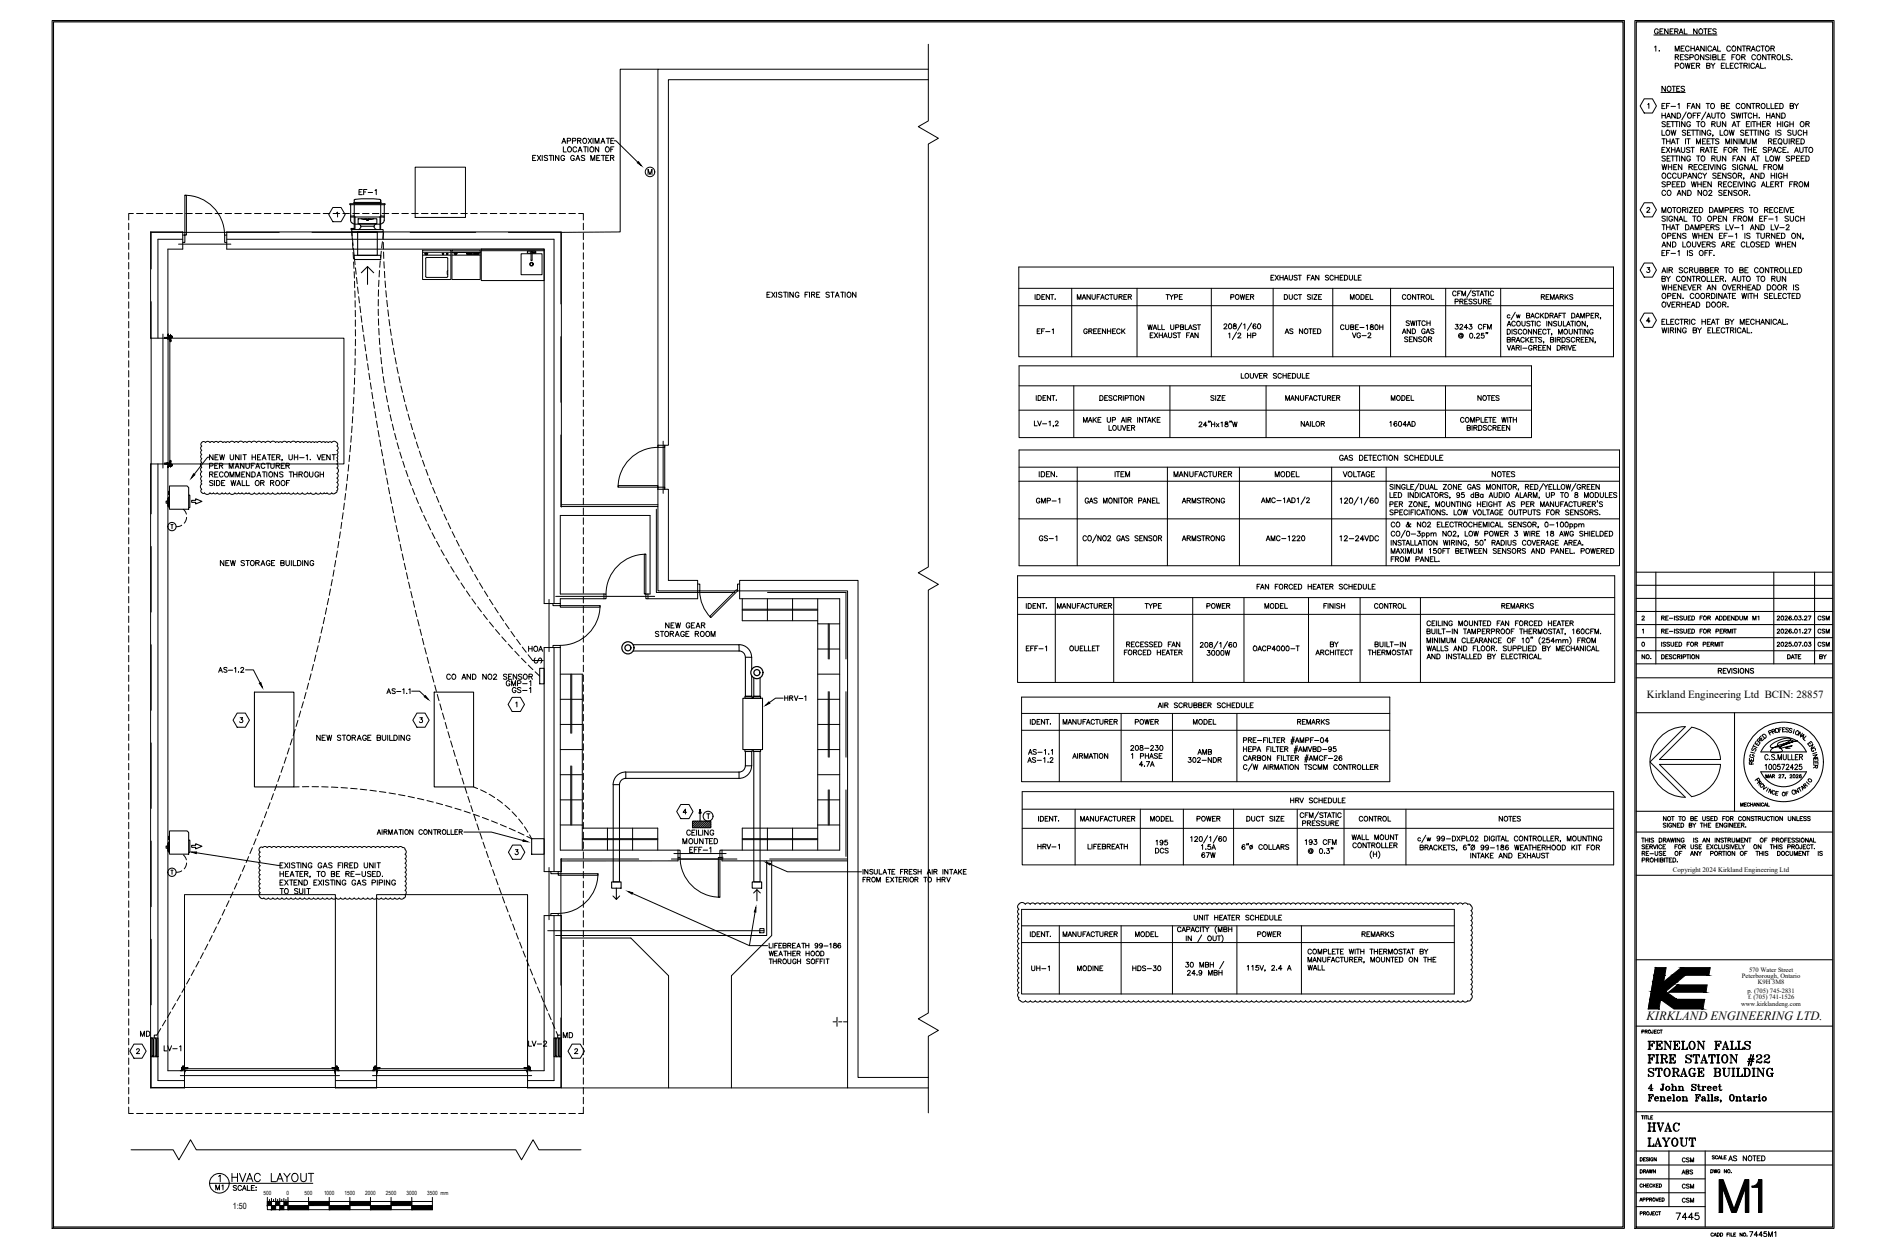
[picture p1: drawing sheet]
<svg xmlns="http://www.w3.org/2000/svg" width="914mm" height="610mm" viewBox="0 0 914 610" stroke-linecap="round" stroke-linejoin="round" font-family="sans-serif">
<defs><g id="words">
<text font-size="26.5" x="833" y="589">M1</text>
<text font-size="10.1" x="182" y="410">AIRMATION CONTROLLER</text>
<g font-size="9.3">
<text x="187" y="340">AS-1.1</text>
<text x="798" y="518">FIRE STATION #22</text>
</g>
<g font-size="8.4">
<text x="370" y="343">HRV-1</text>
<text x="110" y="575">%%UHVAC LAYOUT</text>
</g>
<text font-size="7.9" x="798" y="550">HVAC</text>
<g font-size="7.5">
<text x="798" y="510">FENELON FALLS</text>
<text x="798" y="523">STORAGE BUILDING</text>
<text x="798" y="557">LAYOUT</text>
</g>
<g font-size="6.6">
<text x="798" y="530">4 John Street</text>
<text x="812" y="593">7445</text>
</g>
<g font-size="6.2">
<text x="501" y="208">LV-1,2</text>
<text x="580" y="208">24&quot;Hx18&quot;W</text>
<text x="601" y="413">6&quot; COLLARS</text>
</g>
<text font-size="6.1" x="798" y="495">KIRKLAND ENGINEERING LTD.</text>
<g font-size="5.7">
<text x="173" y="96">EF-1</text>
<text x="615" y="137">EXHAUST FAN SCHEDULE</text>
<text x="371" y="145">EXISTING FIRE STATION</text>
<text x="521" y="146">MANUFACTURER</text>
<text x="564" y="146">TYPE</text>
<text x="596" y="146">POWER</text>
<text x="622" y="146">DUCT SIZE</text>
<text x="654" y="146">MODEL</text>
<text x="679" y="146">CONTROL</text>
<text x="746" y="146">REMARKS</text>
<text x="532" y="195">DESCRIPTION</text>
<text x="586" y="195">SIZE</text>
<text x="622" y="195">MANUFACTURER</text>
<text x="674" y="195">MODEL</text>
<text x="716" y="195">NOTES</text>
<text x="630" y="208">NAILOR</text>
<text x="673" y="208">1604AD</text>
<text x="649" y="224">GAS DETECTION SCHEDULE</text>
<text x="503" y="232">IDEN.</text>
<text x="540" y="232">ITEM</text>
<text x="568" y="232">MANUFACTURER</text>
<text x="617" y="232">MODEL</text>
<text x="650" y="232">VOLTAGE</text>
<text x="722" y="232">NOTES</text>
<text x="502" y="245">GMP-1</text>
<text x="525" y="245">GAS MONITOR PANEL</text>
<text x="572" y="245">ARMSTRONG</text>
<text x="503" y="264">GS-1</text>
<text x="572" y="264">ARMSTRONG</text>
<text x="613" y="264">AMC-1220</text>
<text x="649" y="264">12-24VDC</text>
<text x="106" y="276">NEW STORAGE BUILDING</text>
<text x="512" y="296">MANUFACTURER</text>
<text x="554" y="296">TYPE</text>
<text x="584" y="296">POWER</text>
<text x="612" y="296">MODEL</text>
<text x="666" y="296">CONTROL</text>
<text x="727" y="296">REMARKS</text>
<text x="255" y="317">HOA</text>
<text x="497" y="317">EFF-1</text>
<text x="518" y="317">OUELLET</text>
<text x="607" y="317">OACP4000-T</text>
<text x="258" y="323">S</text>
<text x="832" y="328">REVISIONS</text>
<text x="216" y="331">CO AND NO2 SENSOR</text>
<text x="244" y="334">GMP-1</text>
<text x="248" y="337">GS-1</text>
<text x="153" y="360">NEW STORAGE BUILDING</text>
<text x="519" y="369">AIRMATION</text>
<text x="855" y="374">100572425</text>
<text x="502" y="413">HRV-1</text>
<text x="527" y="413">LIFEBREATH</text>
<text x="515" y="455">MANUFACTURER</text>
<text x="550" y="455">MODEL</text>
<text x="609" y="455">POWER</text>
<text x="659" y="455">REMARKS</text>
<text x="499" y="472">UH-1</text>
<text x="521" y="472">MODINE</text>
<text x="548" y="472">HDS-30</text>
<text x="67" y="504">MD</text>
<text x="255" y="509">LV-2</text>
<text x="272" y="504">MD</text>
<text x="79" y="511">LV-1</text>
<text x="837" y="564">AS NOTED</text>
<text x="104" y="578">M1</text>
<text x="112" y="579">SCALE:</text>
</g>
<g font-size="5.3">
<text x="502" y="163">EF-1</text>
<text x="525" y="163">GREENHECK</text>
<text x="622" y="163">AS NOTED</text>
<text x="601" y="185">LOUVER SCHEDULE</text>
<text x="609" y="287">FAN FORCED HEATER SCHEDULE</text>
<text x="805" y="302">RE-ISSUED FOR ADDENDUM M1</text>
<text x="881" y="302">CSM</text>
<text x="805" y="308">RE-ISSUED FOR PERMIT</text>
<text x="881" y="308">CSM</text>
<text x="881" y="315">CSM</text>
<text x="795" y="321">NO.</text>
<text x="866" y="321">DATE</text>
<text x="881" y="321">BY</text>
<text x="798" y="339">Kirkland Engineering Ltd BCIN: 28857</text>
<text x="561" y="344">AIR SCRUBBER SCHEDULE</text>
<text x="498" y="352">IDENT.</text>
<text x="515" y="352">MANUFACTURER</text>
<text x="550" y="352">POWER</text>
<text x="578" y="352">MODEL</text>
<text x="628" y="352">REMARKS</text>
<text x="853" y="359">D</text>
<text x="858" y="357">R</text>
<text x="871" y="358">N</text>
<text x="876" y="364">N</text>
<text x="869" y="386">N</text>
<text x="625" y="391">HRV SCHEDULE</text>
<text x="503" y="399">IDENT.</text>
<text x="523" y="399">MANUFACTURER</text>
<text x="557" y="399">MODEL</text>
<text x="580" y="399">POWER</text>
<text x="604" y="399">DUCT SIZE</text>
<text x="658" y="399">CONTROL</text>
<text x="726" y="399">NOTES</text>
<text x="806" y="399">NOT TO BE USED FOR CONSTRUCTION UNLESS</text>
<text x="578" y="447">UNIT HEATER SCHEDULE</text>
<text x="815" y="565">CSM</text>
<text x="815" y="577">CSM</text>
<text x="847" y="601">7445M1</text>
</g>
<g font-size="4.9">
<text x="877" y="366">G</text>
<text x="873" y="383">R</text>
<text x="876" y="381">O</text>
<text x="795" y="410">THIS DRAWING IS AN INSTRUMENT OF PROFESSIONAL</text>
<text x="795" y="413">SERVICE FOR USE EXCLUSIVELY ON THIS PROJECT.</text>
<text x="795" y="416">RE-USE OF ANY PORTION OF THIS DOCUMENT IS</text>
<text x="829" y="563">SCALE</text>
<text x="794" y="570">DRAWN</text>
<text x="815" y="570">ABS</text>
<text x="794" y="584">APPROVED</text>
<text x="815" y="584">CSM</text>
</g>
<g font-size="4.4">
<text x="849" y="364">T</text>
<text x="850" y="380">P</text>
<text x="794" y="564">DESIGN</text>
<text x="794" y="577">CHECKED</text>
</g>
<text font-size="4.2" x="113" y="586">1:50</text>
<g font-size="4">
<text x="847" y="370">E</text>
<text x="878" y="372">E</text>
</g>
<text font-size="3.5" x="878" y="367">I</text>
<text font-size="3.3" x="811" y="423">Copyright 2024 Kirkland Engineering Ltd</text>
<g font-size="3.2">
<text x="848" y="471">570 Water Street</text>
<text x="845" y="474">Peterborough, Ontario</text>
<text x="852" y="477">K9H 3M8</text>
<text x="847" y="481">p. (705) 745-2831</text>
<text x="848" y="485">f. (705) 741-1526</text>
<text x="844" y="488">www.kirklandeng.com</text>
</g>
<text font-size="3.1" x="848" y="367">I</text>
<g font-size="2.8">
<text x="128" y="580">500</text>
<text x="139" y="580">0</text>
<text x="148" y="580">500</text>
<text x="157" y="580">1000</text>
<text x="167" y="580">1500</text>
<text x="177" y="580">2000</text>
<text x="187" y="580">2500</text>
<text x="197" y="580">3000</text>
<text x="207" y="580">3500 mm</text>
</g>
</g></defs>
<!-- layer: baseplan text -->
<g fill="none" stroke="#000" stroke-width=".48">
<path d="M319 307h-1l1 1v1l-1-1M320 306h2M321 306v3M324 302v3l-1-3v3M325 307h1h1l-2-1v3M325 303h1M326 307l1 2M327 302h-2v3h2M327 309l1-3 1 3M328 302v3l1-3v3l1-3M328 308h1M332 307a.9 .9 0 0 0-1-1 .9 .9 0 0 0-1 1v1a.9 .9 0 0 0 1 1 .9 .9 0 0 0 1-1h-1"/>
<path d="M333 307h.1M334 306h-1v3h1M334 303a.9 .9 0 0 0-1-1 .9 .9 0 0 0 0 1v1a.9 .9 0 0 0 1 1 .9 .9 0 0 0 0-1M335 303h1M337 302h-2v3h2M337 307h1h1l-2-1v3M337 305l1-3 1 3M338 304h1M338 307l1 2M340 303h2v-1h-2v3M341 303l1 2M345 309v-3l1 3 1-3v3"/>
<path d="M331 409v-2l1 2 1-2v2M334 412h1M335 403a.9 .9 0 0 0-1 0 .9 .9 0 0 0-1 0v1a.9 .9 0 0 0 1 1 .9 .9 0 0 0 1-1M335 404h1M336 411h-2v2h2M337 407v1v1h1v-2M337 412h1M337 403h-2v2h2M338 403v2M338 411h-1v2M339 403v2h1M339 412h1"/>
<path d="M340 411h-1v2M341 403v2M341 407v2l-2-2v2M341 412h2M342 407h1M343 407v2M343 403v2l-1-2v2M344 408h1M344 411h1v2M346 407h-2v2h2M346 403a.9 .9 0 0 0-1 0 .9 .9 0 0 0-1 0v1a.9 .9 0 0 0 1 1 .9 .9 0 0 0 1-1h-1M346 407h1a1.3 1.3 0 0 1 1 1 1.3 1.3 0 0 1-1 1h-1z"/>
<circle cx="323" cy="307" r="1.1"/>
<circle cx="341" cy="307" r="1.1"/>
<circle cx="343" cy="307" r="1.2"/>
<circle cx="335" cy="408" r="1.1"/>
</g>
<!-- layer: Baseplan|A-FDN -->
<path d="M89 113h21M73 164v61M318 247v40h38M339 287h17M372 287h38v33M410 335v32M410 383v32M329 417h19M349 417h1M272 423v21M89 527h74M183 527h73" fill="none" stroke="#000" stroke-width=".48"/>
<!-- layer: Baseplan|A-WALL1 -->
<g fill="none" stroke="#000" stroke-width=".48">
<path d="M450 34h-131v182h5v-177h126M201 81h25v24h-25zM73 112h16v9h-8v43h-8zM89 113h-16v17M89 116h-12v48M110 113h25M110 116h159v177M151 113h32M199 113h32M247 113h25v34M73 146v18M272 163v32"/>
<path d="M272 211v35h47M73 225h8v294h8v9h-16zM73 225v24M77 225v299h12M272 246v-134h-162v9h154v172h8v-3h21v-2h-21v-38h43v38h-1v2h24v-9h-14v-44h-5v50h19M272 245h47M73 265v32M359 287h52v241h39M396 290v13h11M73 313v31M269 314v109M73 360v32"/>
<path d="M73 408v32M272 400h10v12M272 416v7h-8v-109h8v98h57v5l-57 1M310 417h-38v6M326 417h31M350 416v1M372 417v37h-103M373 417h38M407 400h-11v12M411 417h-61v-5h57v-122h-48v-9h57v242h34M73 456v31M264 444h8v84h-16v-9h8z"/>
<path d="M269 444v80h-13M272 444v34M272 494v33h-16M73 503v24h16M163 519h20v9h-20zM163 527h20M163 524h20"/>
</g>
<!-- layer: Baseplan|A-DEMO -->
<path d="M319 216v21M322 216v21M404 496h2M406 493v2M406 496v2M407 496h1M409 496h2" fill="none" stroke="#000" stroke-width=".48"/>
<path d="M319 34h-18v78l-29 1M374 417v37l-19 19v55M272 455h34l18 18v55M272 528h139" fill="none" stroke="#000" stroke-width=".48"/>
<!-- layer: Baseplan|A-OPNG -->
<g fill="none" stroke="#000" stroke-width=".48">
<path d="M90 95a19 19 0 0 1 19 19M90 95v19zM89 114h1v4h-1M110 114h-1v4h1M80 164h.1M80 164h1M81 164h.1M81 164h-1M81 163h.1M81 162v1zM81 164v1v-1h1v1M81 163h2h-2"/>
<path d="M81 164h1v61h-1zM81 164h1M81 162h1M82 162h.1M82 163h.1M82 162v1M82 163h-1M82 163v1zM82 163h1M82 164h1h-1v1h1h-1zM82 164h.1M82 165h.1"/>
<path d="M83 163h.1M83 163v3v-3M83 164h.1M83 164h84v61h-84M83 163v1M83 163h-1l1 1M319 217a19 19 0 0 0-19 19M319 216v1h3v-1M80 225h1M80 225h.1M81 225h.1M81 226h2z"/>
<path d="M81 226v1zM81 226h.1M81 226h1M81 225h1M82 226v1M82 226h.1M82 225v1zM82 224v1h-1v-1v1M82 224h.1M82 224h1h-1v1h1h-1zM82 225h.1M83 226h.1"/>
<path d="M83 225h.1M83 225v-2v2M83 225v1M83 225l-1 1h1M83 226h-1M83 225h1M84 226h-1M300 236h19h-19zM319 237v-1h3v1M312 269h1v19h-1zM313 269a19 19 0 0 0-19 19M268 293v1h4v-1"/>
<path d="M272 294h19h-19zM291 294a19 19 0 0 1-19 19M293 288h1v2h-1M314 288h-1v2h1M338 283h1v4h-1M339 287a18 18 0 0 0 6 12M357 286l1 1-13 13-1-1zM359 283h-1v4h1M268 314v-1h4v1M329 412h1v4h-1M330 416a19 19 0 0 0 19 19M348 416h1v19h-1z"/>
<path d="M350 412h-1v4h1M267 423v1h4v-1M271 424h19h-19zM290 424a19 19 0 0 1-19 19M267 444v-1h4v1M88 519h.1M88 518h.1M88 517v2zM89 519h.1M89 517l-1 1M89 517l-1 2M89 517h.1"/>
<path d="M89 517v2v-2M89 517h-1M89 518h.1M89 518h2h-2M89 518h2h-2zM89 520v1M89 518v-84h74v84M89 518v1M89 520h.1M89 518h74v1h-74zM89 520h1M90 519h-1"/>
<path d="M90 519l-1 1M90 520h.1M90 519h.1M90 519v1M91 518h.1M91 518h-2l1 1h-1M161 518h2v1h-1h1M161 518h.1M161 518h2h-2zM161 518h2M162 519h1M162 519v1"/>
<path d="M162 519l1 1M162 520h.1M162 519h.1M162 520h1M163 520h.1M163 519h.1M163 518h.1M163 520v1M163 518v1M163 519h1zM163 517l1 1M163 517h.1"/>
<path d="M163 518h-2M163 517v1M163 517l1 2M164 518h.1M164 519h.1M164 517v2zM164 519h1zM181 519h.1M181 518h.1M181 519l1-2v2M181 519h1M182 519h.1"/>
<path d="M182 518h.1M182 517h.1M182 517v2v-2M182 517v2M182 518h2h-2M182 517v1M182 518h1M183 518h1h-1zM183 520v1M183 518v-84h73v84M183 518v1M183 520h.1"/>
<path d="M183 519h.1M183 518h.1M183 518h73v1h-73zM183 519v1M184 518h.1M184 518h-1v1M254 518h2v1h-1h1M254 518h.1M254 518h2h-2zM255 519h1M256 519v1M256 519h.1"/>
<path d="M256 520h.1M256 520v1M256 518h.1M256 518v1M256 519h1zM256 517h.1M256 517h1M256 518h-2h2M256 517v2l1-2M257 517v2M257 517v1M257 518h.1"/>
<path d="M257 519h.1M257 519v-2v2M257 519h1zM89 521h.1M163 521h.1M183 521h.1M256 521h.1"/>
</g>
<!-- layer: Baseplan|A-FLAG -->
<g fill="none" stroke="#000" stroke-width=".48">
<path d="M450 21v38l-5 2 10 6-5 3v205l-5 3 10 5-5 3v205l-5 3 10 6-5 3v37M62 108v3M62 113v3M62 118v3M65 104h-3v3M66 104h3M71 104h3M76 104h3M81 104h3M85 104h3M90 104h3M95 104h3"/>
<path d="M100 104h3M104 104h3M109 104h3M114 104h3M119 104h3M123 104h4M128 104h3M133 104h3M138 104h3M142 104h4M147 104h3M152 104h3"/>
<path d="M157 104h3M162 104h3M166 104h3M171 104h3M176 104h3M181 104h3M185 104h3M190 104h3M195 104h3M200 104h3M204 104h4M209 104h3"/>
<path d="M214 104h3M219 104h3M223 104h4M228 104h3M233 104h3M238 104h3M242 104h4M247 104h3M252 104h3M257 104h3M261 104h4M266 104h3"/>
<path d="M271 104h3M276 104h3M281 104h2v3M283 108v3M283 113v3M283 118v3M62 123v3M62 127v3M62 132v3M62 137v3M283 123v3M283 127v3"/>
<path d="M283 132v3M283 137v3M62 142v3M62 146v4M62 151v3M62 156v3M283 142v3M283 146v4M283 151v3M283 156v3M62 161v3M62 165v4"/>
<path d="M62 170v3M62 175v3M62 180v3M283 161v3M283 165v4M283 170v3M283 175v3M283 180v3M62 184v4M62 189v3M62 194v3M62 199v3"/>
<path d="M283 184v4M283 189v3M283 194v3M283 199v3M62 203v4M62 208v3M62 213v3M62 218v3M283 203v4M283 208v3M283 213v3M283 218v3"/>
<path d="M62 223v3M62 227v4M62 232v3M62 237v3M283 223v3M283 227v4M283 232v3M283 237v3M62 242v3M62 246v4M62 251v3M62 256v3"/>
<path d="M283 242v3M283 246v4M283 251v3M283 256v3M62 261v3M62 265v4M62 270v3M62 275v3M62 280v3M283 261v3M283 265v4M283 270v3"/>
<path d="M283 275v3M283 280v3M62 284v4M62 289v3M62 294v3M62 299v3M283 284v4M283 289v3M283 294v3M283 299v3M62 304v3M62 308v3"/>
<path d="M62 313v3M62 318v3M283 304v3M283 308v3M283 313v3M283 318v3M62 323v3M62 327v3M62 332v3M62 337v3M283 323v3M283 327v3"/>
<path d="M283 332v3M283 337v3M62 342v3M62 346v4M62 351v3M62 356v3M283 342v3M283 346v4M283 351v3M283 356v3M62 361v3M62 365v4"/>
<path d="M62 370v3M62 375v3M62 380v3M283 361v3M283 365v4M283 370v3M283 375v3M283 380v3M62 385v3M62 389v3M62 394v3M62 399v3"/>
<path d="M283 385v3M283 389v3M283 394v3M283 399v3M62 404v3M62 408v3M62 413v3M62 418v3M283 404v3M283 408v3M283 413v3M283 418v3"/>
<path d="M62 423v3M62 427v4M62 432v3M62 437v3M283 423v3M283 427v4M283 432v3M283 437v3M62 442v3M62 446v4M62 451v3M62 456v3"/>
<path d="M283 442v3M283 446v4M283 451v3M283 456v3M62 461v3M62 465v4M62 470v3M62 475v3M62 480v3M283 461v3M283 465v4M283 470v3"/>
<path d="M283 475v3M283 480v3M62 485v3M62 489v3M62 494v3M62 499v3M283 485v3M283 489v3M283 494v3M283 499v3M62 504v3M62 508v4"/>
<path d="M62 513v3M62 518v3M283 504v3M283 508v4M283 513v3M283 518v3M62 537v3h3M62 523v3M62 527v4M62 532v3M283 523v3M283 527v4"/>
<path d="M283 532v3M283 537v3h-2M64 558h20l3 4 5-9 3 5h155l3 4 5-9 3 5h21M66 540h3M71 540h3M76 540h3M81 540h3M85 540h3M90 540h3M95 540h3M100 540h3M104 540h3"/>
<path d="M109 540h3M114 540h3M119 540h3M123 540h4M128 540h3M133 540h3M138 540h3M142 540h4M147 540h3M152 540h3M157 540h3M162 540h3"/>
<path d="M166 540h3M171 540h3M176 540h3M181 540h3M185 540h3M190 540h3M195 540h3M200 540h3M204 540h4M209 540h3M214 540h3M219 540h3"/>
<path d="M223 540h4M228 540h3M233 540h3M238 540h3M242 540h4M247 540h3M252 540h3M257 540h3M261 540h4M266 540h3M271 540h3M276 540h3"/>
</g>
<!-- layer: Baseplan|A-MILL -->
<g fill="none" stroke="#000" stroke-width=".48">
<path d="M360 290v11h36M360 296h36M360 295h36M372 290v11M384 290v11M396 315h11M396 303v97M402 303v17M272 327h10v73M272 339h10M277 327v29M396 327h11"/>
<path d="M396 339h11M402 335v32M272 351h10M396 351h11M272 364h10M272 376h10M277 371v29M396 364h11M396 376h11M272 388h10M396 388h11M402 383v17"/>
<path d="M282 402h37v10M282 407h37M295 402v10M307 402v10M360 407h36M372 402v10M384 402v10M396 402h-36v10"/>
</g>
<!-- layer: Baseplan|A-APPL -->
<g fill="none" stroke="#000" stroke-width=".48">
<path d="M205 121h14v15h-14zM205 124h14M205 122h14M206 123h1M206 123h1zM206 123h.1M207 125h10v9h-10zM207 123h.1M215 123h.1M217 123h.1M217 131v2M219 122h14h-14"/>
<path d="M219 121h14v15h-14zM219 124h14M220 123h2h-2zM220 123h1zM226 123h6h-6zM227 123h.1M227 123h1zM227 123h1M228 123h1zM228 123h1M230 123h.1M231 123h.1"/>
<path d="M231 123h1zM231 123h1M233 121h31v15h-31zM233 122h31M257 123h-4v10h10v-10h-5"/>
<circle cx="215" cy="123" r=".3"/>
<circle cx="217" cy="123" r=".3"/>
</g>
<!-- layer: Baseplan|A-STRUCT2 -->
<path d="M368 450h2v2h-2z" fill="none" stroke="#000" stroke-width=".48"/>
<!-- layer: Baseplan|A-STRUCT1 -->
<path d="M87 118h25M79 162v65M322 214v25M266 291v25M269 289h48M327 414h25M266 421v25M266 451h104M87 522h78M181 522h77" fill="none" stroke="#000" stroke-width=".48"/>
<!-- layer: Baseplan|A-FIX -->
<g fill="none" stroke="#000" stroke-width=".48">
<path d="M257 126h1M257 123h-1v-1h4v1h-2M257 123v3M258 123v3M258 122h2h-2"/>
<circle cx="258" cy="128" r=".9"/>
<circle cx="258" cy="128" r=".7"/>
<circle cx="258" cy="122" r=".4"/>
</g>
<!-- layer: M-HVAC -->
<g fill="none" stroke="#000" stroke-width=".51">
<path d="M170 99v8l2 2M172 98v1M172 99v6h-2M172 97v1M172 99h.1M172 98h13M172 99h13M172 97h12M185 98v1M185 99v6h1M185 97v1M185 99h.1"/>
<path d="M186 99v6M187 99h-17h17M170 105h16v2M172 105v6M172 111h-2l1 1h15v-1h-15M172 109h13M173 112h10v12h-10zM174 108l1 2h6M174 106h9v2h-9zM175 110l-1 1M175 106h6M178 106h-1"/>
<path d="M178 106v1h1v-1M179 106h1M181 110l2 1M183 108l-2 2M185 105v6M185 105h-1v6M186 107v1l-1 1M172 124h13v2h-13zM175 132l3-3 3 3M178 129v9M82 236h9v11h-9zM82 238v2"/>
<path d="M81 243v1M82 241v5M82 241l-1 1v3l1 1M91 240h1v6h-1M93 243h2v-1l3 1-3 1h-2zM262 324h2v8h-2zM81 410v1M82 409v4M82 408v5M82 408l-1 1v4h1M82 403h9v1v10h-9zM82 406v1"/>
<path d="M91 407h1v6h-1M93 410h2v-1l3 1-3 2v-1h-2zM258 407h6v7h-6zM73 503h4v9h-4zM74 503v1v8zM75 503l1 1v8h-1zM76 502h-1v1M269 503h3v9h-3zM269 503l1 1v8h-1zM271 503v1v8zM272 503v9"/>
<circle cx="83" cy="255" r="2"/>
<circle cx="83" cy="423" r="2"/>
</g>
<!-- layer: E-Power -->
<g fill="none" stroke="#000" stroke-width=".51">
<path d="M336 398h9v3h-9zM337 398l-1 1M337 398l-1 2M338 398l-2 3M339 398l-3 3M339 393l1 2-1-2v2v-2v5M340 398l-3 3M341 398l-3 3M342 398l-3 3M343 398l-3 3M344 398l-4 3M345 398l-4 3"/>
<path d="M345 399l-3 2M345 400l-2 1M345 401h-1"/>
<circle cx="343" cy="396" r="2.4"/>
</g>
<!-- layer: E-TEXT -->
<g fill="none" stroke="#000" stroke-width=".48">
<path d="M797 48h4l2 3-2 4h-4l-2-4zM799 51v-1v3M258 77h1M260 75h-2v3h2M261 75l1 3M262 75l-1 3M263 75v3M266 76l-2-1v1l2 2h-2M266 75h2M267 75v3M268 75v3M271 75v3l-2-3v3"/>
<path d="M272 70l1-3 1 3M273 69h1M273 71v3h2M274 76a.9 .9 0 0 0-1-1 .9 .9 0 0 0-1 1v1a.9 .9 0 0 0 1 1 .9 .9 0 0 0 1-1h-1M275 68h1v-1h-1v3M278 68h1v-1h-1v3M278 76a.9 .9 0 0 0-1-1 .9 .9 0 0 0 0 1v1a.9 .9 0 0 0 1 1 .9 .9 0 0 0 0-1M279 78l1-3 1 3M280 72a.9 .9 0 0 0-1-1 .9 .9 0 0 0-1 1v1a.9 .9 0 0 0 1 1 .9 .9 0 0 0 1-1M280 77h1M280 68h1l1-1h-2v3M280 74l1-3 1 3"/>
<path d="M281 73h1M281 68l1 2M283 71h2M284 76h-2l2 1-1 1h-1M284 71v3M285 71v3M285 67l2 3M286 78v-3l1 3 1-3v3M287 67l-2 3M288 67v3M289 70v-3v3l1-3v3M289 77h1"/>
<path d="M290 71v3l-1-3v3M291 75h-2v3h2M291 70l1-3 1 3M292 75h1M292 69h1M292 75v3M294 77h1M294 67h2M295 67v3M295 75h-1v3h1M296 77l1-1v-1h-1v3M296 68h1"/>
<path d="M296 72h1M297 77l1 1M298 67h-2v3h2M298 71h-2v3M298 68h1l10 11M797 98h4l2 4-2 3h-4l-2-3zM161 101h4l2 3-2 4h-4l-2-4zM163 103h1v2M798 101h1h1l-2 2h2M494 129h288v44h-288zM494 140h288M520 140v33"/>
<path d="M551 140v33M587 140v33M617 140v33M646 140v33M674 140v33M701 140v33M728 140v33M797 128h4l2 3-2 3h-4l-2-3zM799 130h1l-1 1a.8 .8 0 0 1 1 1 1 1 0 0 1-2 0M494 148h288M502 143v2M503 143h1a1.3 1.3 0 0 1 0 1 1.3 1.3 0 0 1 0 1h-1z"/>
<path d="M505 144h1M507 143h-2v2h2M509 143v2l-2-2v2M509 143h2M510 143v2M512 145h.1M557 158v2l1-2v2l1-2M559 160l1-2 1 2M559 159h2M561 158v2h2M563 158v2h2M568 158v2h1v-2"/>
<path d="M570 159h1v-1h-1v2M572 159h2v-1h-2v2h2l-1-1M575 158v2h1M576 160l1-2 1 2M577 159h1M580 158h-1l1 2h-2M581 158h1M581 158v2M593 158l1-1 1 1-2 1h2M598 157v1a1 1 0 0 1 1 0 1 1 0 0 1 0 1h-1a1.2 1.2 0 0 1 0-1 1.2 1.2 0 0 1 1 0zM602 157l-2 3M603 158l1-1v2"/>
<path d="M607 157l-2 3M609 157h-1a1.1 1.1 0 0 0-1 1 1.1 1.1 0 0 0 2 1 .7 .7 0 0 0 0-1 .7 .7 0 0 0-1 1M652 158a.8 .8 0 0 0-1 0 .8 .8 0 0 0-1 0v1a.8 .8 0 0 0 1 1 .8 .8 0 0 0 1-1M652 158v2h1h1v-2M655 159h1v-1h-1v2h1v-1M657 159h1M659 158h-2v2h2M659 159h2M662 158h1v2M665 158l1 1a.8 .8 0 0 1-1 1 .8 .8 0 0 1-1-1l2-1zM669 159h1M669 158v2"/>
<path d="M670 158v2M683 156h-1l1 1v1h-1M684 159v3l-2-3v3M684 156v2l1-2 1 2v-2M685 159h1a1.3 1.3 0 0 1 0 2 1.3 1.3 0 0 1 0 1h-1zM687 156v2M687 156h2M688 156v2M691 156a.8 .8 0 0 0-1 0 .8 .8 0 0 0-1 0v1a.8 .8 0 0 0 1 1 .8 .8 0 0 0 1-1M692 156v2M692 157h1M693 156v2"/>
<path d="M695 160h-1l1 1v1l-1-1M705 146h2v-1h-2v2M706 157h1l-1 1a.8 .8 0 0 1 1 1 .8 .8 0 0 1-1 1 .8 .8 0 0 1-1-1M706 142a.9 .9 0 0 0-1-1 .9 .9 0 0 0-1 1v1a.9 .9 0 0 0 1 0 .9 .9 0 0 0 1 0M707 142h1M708 146h1v-1h-1v2M708 158v-1l1 1-1 2h1M708 141h-1v2M709 146v1M709 143v-2l1 2 1-2v2M710 146h1M712 145h-2v2h2"/>
<path d="M712 159h-2l1-2v3M712 157h2l-1 1a.8 .8 0 0 1 1 1 .8 .8 0 0 1-1 1 .8 .8 0 0 1-1-1M713 141l-2 3M714 145h-2l2 2h-1h-1M715 141h-1v1l1 1h-1M716 141h1M716 145h-2l2 2h-1h-1M717 141v2M717 145v2h1v-2M718 143v-2l1 2M718 143h1M718 158a.9 .9 0 0 0-1-1 .9 .9 0 0 0 0 1v1a.9 .9 0 0 0 0 1 .9 .9 0 0 0 1-1"/>
<path d="M719 146h2v-1h-2v2M719 158h1M720 141h1M720 146l1 1M720 141v2M721 157h-2v3M721 160v-3l1 3 1-3v3M722 146h.1M722 141v2M723 145h-1v2h1M724 142a.9 .9 0 0 0-1-1 .9 .9 0 0 0 0 1v1a.9 .9 0 0 0 1 0M731 158l1-2 1 2"/>
<path d="M731 160h1a1.3 1.3 0 0 1 0 1 1.3 1.3 0 0 1 0 1h-1zM731 157h1M732 153a.7 .7 0 0 0-1 0 .7 .7 0 0 0 0 1 .7 .7 0 0 0 1 0M733 160v2M735 156a.9 .9 0 0 0-1 0 .9 .9 0 0 0-1 1 .9 .9 0 0 0 1 1 .9 .9 0 0 0 1 0M735 151l-2 4M735 153l1 1v-1l1 1v-1M738 156v1l1 1v-2M740 153h1l1-1h-2v2h2l-1-1M742 156h-2l2 1-1 1h-1M742 154l1-2 1 2M742 156h2"/>
<path d="M742 153h2M743 160v2l-2-2v2M743 156v2M744 156v2M745 160v2l-2-2v2M746 152a.9 .9 0 0 0-1 0 .9 .9 0 0 0-1 1 1 1 0 0 0 1 1 1 1 0 0 0 1 0M747 156a.9 .9 0 0 0-1 0 .9 .9 0 0 0-1 1 .9 .9 0 0 0 1 1 .9 .9 0 0 0 1 0M747 152v2M747 160h-1v2h1M747 153l1 1M748 152l-1 1M749 152h1a1.2 1.2 0 0 1 1 1 1.2 1.2 0 0 1-1 1h-1z"/>
<path d="M750 156v2M750 160h2M751 160v2M752 153h1v-1h-1v2M752 153l1 1M752 156v2l-1-2v2M754 154v-2l1 2M754 153h1M755 156h-2l2 2h-2M756 156v1v1l1-1v-1M756 153h1M757 152h-1v2"/>
<path d="M758 152h1M758 156v2h1M758 152v2M760 158v-2l1 2M760 157h1M761 160v1v1h1v-2M762 156h1M762 152h1a1.2 1.2 0 0 1 1 1 1.2 1.2 0 0 1-1 1h-1zM762 156v2M764 156v2M764 154l1-2 1 2M764 153h1"/>
<path d="M765 160v2l-2-2v2M765 160h2M766 160v2M766 154v-2l1 2 1-2v2M767 160v2M769 156v2l-2-2v2M769 153h1v-1h-1v2M770 158l-1 1M770 160v2l-2-2v2M771 153h1M773 152h-2v2h2M774 153h1v-1h-1v2"/>
<path d="M774 153l1 1M776 154v1M797 152h4l2 3-2 4h-4l-2-4zM800 156h-2l1-2v3M494 177h249v35h-249zM558 163h1M559 161h-1v3h1M560 161l1 3M561 161l-1 3M562 163h2M562 161v3M564 161v3"/>
<path d="M564 164l1-3 1 3M564 163h2M567 161v2v1l1-1v-2M570 162h-1l1 1v1l-1-1M571 161h1M572 161v3M575 163h1M577 161h-2v3M577 164l1-3 1 3M577 163h1M581 161v3l-2-3v3M596 162v2"/>
<path d="M600 161l-3 4M600 162h1h1l-2 2h2M605 163h1M605 162v2M606 162v2M607 163h2v-1h-2v2M656 161l1 3v-3M660 162a.9 .9 0 0 0-1-1 .9 .9 0 0 0-1 1 1 1 0 0 0 0 2 1 1 0 0 0 1-1h1h-1M660 163h2M663 162l1-1 1 1-2 2h2M680 162l1-3 1 3M680 161h1"/>
<path d="M683 164h-2l2 1-1 1-1-1M683 165h1M685 163h-2v3h2M687 163v3l-2-3v3M689 164h-1l1 1v1l-1-1M691 160a.9 .9 0 0 0-1-1 .9 .9 0 0 0-1 1v1a.8 .8 0 0 0 1 1 .8 .8 0 0 0 1-1h-1M691 162l1-3 1 3M692 161h1M693 165l1-1-1-1v3M693 165l1 1M709 163a.7 .7 0 0 0-1-1 .6 .6 0 0 0 0 1 .6 .6 0 0 0 1 0M709 162v1a1.1 1.1 0 0 0 0-1 1.1 1.1 0 0 0-2 0 1.1 1.1 0 0 0 1 2h1"/>
<path d="M715 164h.1M716 162h1l-1 2h1M719 162h-1v1a.8 .8 0 0 1 1 0 .8 .8 0 0 1 0 1 .8 .8 0 0 1-1 0M721 161l-1 1M721 161v1M731 165h1v-1h-1v2h1v-1M731 168l1 2 1-2M733 170l1-2 1 2M733 165h1l1-1h-2v2M733 169h1M734 165l1 1M735 166l1-2 1 2"/>
<path d="M735 169h1l1-1h-2v2M735 160h-1l1 1v1h-1M735 165h2M736 169l1 1M737 168v2M738 160a.9 .9 0 0 0-1 0 .9 .9 0 0 0-1 1 .9 .9 0 0 0 1 1 .9 .9 0 0 0 1-1M738 169h2M739 164a.9 .9 0 0 0-1 0 .9 .9 0 0 0-1 1 1 1 0 0 0 1 1 1 1 0 0 0 1 0v-1M740 164v2M740 165l1 1M741 164l-1 1M742 165h1"/>
<path d="M743 168a.9 .9 0 0 0-1 0 .9 .9 0 0 0-1 0v1a.8 .8 0 0 0 1 1 .8 .8 0 0 0 1-1h-1M744 164h-2v2h2M744 169h1v-1h-1v2M744 164h1M744 169l1 1M745 164v2M746 161h1M746 169h1M747 168h-1v2h1M747 164h-1l1 1v1h-1M748 169h1M748 166h.1"/>
<path d="M750 168h-2v2h2M750 160a.9 .9 0 0 0-1 0 .9 .9 0 0 0-1 1 .8 .8 0 0 0 1 1 .8 .8 0 0 0 1-1M752 165h1v-1h-1v2h1v-1M752 168v2l-2-2v2M752 162h.1M754 164v2M755 165h1l1-1h-2v2M755 168h1a1.2 1.2 0 0 1 1 1 1.2 1.2 0 0 1-1 1h-1zM756 162v-2l1 2v-2v2M756 165l1 1M757 164h1a1.3 1.3 0 0 1 1 1 1.3 1.3 0 0 1-1 1h-1zM757 169h2v-1h-2v2"/>
<path d="M758 169l1 1M760 168v2M760 168l1 2 1-2M761 164h-1l1 1v1h-1M763 169h.1M763 164a.9 .9 0 0 0-1 0 .9 .9 0 0 0 0 1 .9 .9 0 0 0 0 1 .9 .9 0 0 0 1-1M764 168h-1v2h1M764 165h2v-1h-2v2M765 165l1 1M767 165h.1M768 164h-1v2h1M769 165h1"/>
<path d="M770 164h-1v2h1M772 160a.9 .9 0 0 0-1 0 .9 .9 0 0 0 0 1 .8 .8 0 0 0 1 1 .8 .8 0 0 0 0-1M772 164v2l-1-2v2M774 166h-1M494 187h249M494 199h249M502 192v2M503 192h1a1.3 1.3 0 0 1 1 1 1.3 1.3 0 0 1-1 1h-1zM506 193h1M507 192h-1v2h1M509 192v2l-1-2v2M510 192h1"/>
<path d="M511 192v2M512 194h.1M521 187v25M567 187v25M614 187v25M659 187v25M701 187v25M122 215a1.5 1.5 0 0 1 2 0 1.5 1.5 0 0 1 3 0l1-1 1 1a1.5 1.5 0 0 1 2 0 1.5 1.5 0 0 1 3 0v-1l1 1M122 215l-1-1-3 1a1.5 1.5 0 0 0-3 0v-1l-1 1a1.5 1.5 0 0 0-3 0l-1-1-2 1-1-1-1 1-1-1-1 1-1-1-1 1-1-1h-1a1.6 1.6 0 0 0-2 1 1.6 1.6 0 0 0 0 2l-1 1h1l-1 1 1 1-1 1 1 3a1.5 1.5 0 0 0 0 3l-1 1 1 1a1.5 1.5 0 0 0 0 2l-1 1 1 3a1.5 1.5 0 0 0 0 2 1.4 1.4 0 0 0 0 2 1.4 1.4 0 0 0 1 0l1 1 2-1 2 1 1-1M135 215l1-1 1 1a1.5 1.5 0 0 1 2 0l1-1 1 1a1.5 1.5 0 0 1 2 0l1-1 1 1 3-1 1 1 3-1 2 1 1-1 1 1 1-1 1 1 3-1a1.9 1.9 0 0 1 2 0 1.9 1.9 0 0 1 1 2l-1 9 1 1-1 1a1.6 1.6 0 0 1 0 3l1 1-1 1 1 1-1 1 1 1v1a2.4 2.4 0 0 1-1 3 2.4 2.4 0 0 1-2 0l-1 1-3-1-1 1-1-1-1 1a1.4 1.4 0 0 0-2 0l-3-1M525 205v-3l1 3 1-3v3M528 205l1-3v3"/>
<path d="M528 204h1M530 202v3M531 203l1 2M532 202l-2 2M532 204h1M534 202h-2v3h2M537 202v2l1 1v-1v-2M538 206v3h1M539 204h2v-1l-2-1v3M542 206v2l1 1v-1l1-2M544 205l1-3v3M544 204h1"/>
<path d="M544 206l1 3 1-3M546 202v3M546 207h1M547 204l1-1-1-1v3M548 204v1M548 206h-2v3h2M549 207h1l-1-1v3M549 207l1 2M552 202v3M554 202v3l-2-3v3M555 202h1M555 202v3"/>
<path d="M556 205l1-3 1 3M557 204h1M559 202v3M559 203l1 2M560 202l-1 2M561 204h1M562 202h-1v3h1M710 203a.9 .9 0 0 0-1-1 .9 .9 0 0 0-1 1 1 1 0 0 0 0 2 1.1 1.1 0 0 0 2-1M711 207h2l-2-1v3l2-1-1-1M713 205v-3l1 3 1-3v3M714 206v3M715 207h1l-1-1v3"/>
<path d="M715 207l1 2M716 204h1v-1l-1-1v3M717 206h1a1.3 1.3 0 0 1 1 2 1.3 1.3 0 0 1-1 1h-1zM718 202v3h1M720 204h1M721 207h-2l2 1-1 1-1-1M721 202h-1v3h1M722 202h1M723 202v3M723 207a.8 .8 0 0 0-1-1 .8 .8 0 0 0-1 1v1a.9 .9 0 0 0 1 1 .9 .9 0 0 0 1-1M724 207h1l-1-1v3M724 204h1"/>
<path d="M725 207v2M725 202h-1v3h1M726 207h1M728 206h-2v3h2M728 202l1 3v-3l1 3v-3M728 207h1M730 206h-2v3h2M731 202v3M732 202h1M732 206v3l-2-3v3M732 202v3M734 204h1"/>
<path d="M734 202v3M735 202v3M102 226h1v-1h-1v2M102 230h1v-1h-1v2M102 222h-1l-7 8M102 230l1 1M103 221v2l-1-2v2M103 233h-1l1 2v1l-1-1M104 233v3M104 226h1M104 230h1M104 222h1"/>
<path d="M105 233h1a1.4 1.4 0 0 1 1 1 1.4 1.4 0 0 1-1 2h-1zM105 239a1.5 1.5 0 0 0 3 0l2 1 1-1a1.6 1.6 0 0 0 3 0M106 225h-2v2h2M106 229h-2v2h2M106 221h-2v2h2M106 226h2v-1h-2v2M107 221v2l1-2v2l1-2M107 226l1 1M107 234h1M108 229a.9 .9 0 0 0-1 0 .9 .9 0 0 0-1 1 .9 .9 0 0 0 1 1 .9 .9 0 0 0 1 0M109 233h-2v3h2M111 227v-2l1 2 1-2v2"/>
<path d="M112 231v-2v2l1-2v2M112 221v1v1h1v-2M112 233l1 3v-3l1 3v-3M114 227l1-2 1 2M114 231v-2l1 2 1-2v2M114 226h2M115 236l1-3 1 3M115 235h1M116 221v2l-2-2v2M117 221v2M117 230h1M117 239l-2 1-1-1"/>
<path d="M117 239l1 1 3-1a1.5 1.5 0 0 0 2 0M117 233v3h2M118 221h1M118 225v2l-1-2v2M119 221v2M119 229h-2v2h2M119 225v1l1 1h1v-2M119 233v3h2M121 229v2l-2-2v2M122 226h1M122 229h1a1.3 1.3 0 0 1 1 1 1.3 1.3 0 0 1-1 1h-1zM122 222h2"/>
<path d="M122 221v2M123 225h-1v2M124 221v2M124 227l1-2 1 2M124 226h2M125 231l1-2v2M125 222h1M125 231h1M126 221h-1v2h1M126 234h2v-1h-2v3M127 223l1-2 1 2M127 229h2"/>
<path d="M127 234l1 2M127 222h2M128 229v2M128 225a.9 .9 0 0 0-1 0 .9 .9 0 0 0 0 1 .9 .9 0 0 0 0 1 .9 .9 0 0 0 1 0M129 225h2M129 229v2M130 221h1M130 225v2M131 221v2M131 234h2v-1h-2v3M131 225v2h1h1v-2M132 222h1"/>
<path d="M132 234l1 2M133 221h-1v2h1M134 226h1l1-1h-2v2M134 222h2v-1h-2v2M135 229v2l-2-2v2M135 226l1 1M135 239a1.6 1.6 0 0 1-3 0l-3 1-3-1a1.5 1.5 0 0 1-3 0M135 222l1 1M136 226h1M137 223h.1M137 229h-1v1h1v1h-1M138 225h-2v2h2"/>
<path d="M139 226h1v-1h-1v2M139 234h1M139 226l1 1M140 221v2h1l1-1v-1M140 229h2M140 233h-1v3M141 229v2M142 230h2M142 229v2M143 222h1M143 221v2M144 229v2"/>
<path d="M144 221v2M145 230h1l1-1h-2v2M145 222h2M146 230l1 1M148 221h1v2M149 239a1.6 1.6 0 0 1-2 0l-2 1-1-1-3 1-1-1-4 1-1-1M150 229v2h1h1v-2M150 223h1M154 221l1 2 1-2M154 229a.9 .9 0 0 0-1 0 .9 .9 0 0 0 0 1 .9 .9 0 0 0 1 1 .9 .9 0 0 0 0-1M155 230h2M155 229v2"/>
<path d="M156 222h1M157 229v2M158 221h-2v2h2M160 221v2l-2-2v2M161 221h2M162 221v2M494 233v-15h291v15M494 233v41h291v-22M494 233h291M494 227h291M522 227v47M566 227v47"/>
<path d="M601 227v47M646 227v47M672 227v47M674 239v2h1M675 235h-1v1l1 1h-1M676 235v2M677 239h-1v2h1M678 239h1a1.3 1.3 0 0 1 1 1 1.3 1.3 0 0 1-1 1h-1zM679 235v2l-2-2v2M681 236a.9 .9 0 0 0-1-1 .9 .9 0 0 0 0 1 1 1 0 0 0 0 1 1 1 0 0 0 1 0v-1M682 235v2h1M683 239v2"/>
<path d="M684 236h1M685 239v2l-1-2v2M685 235h-1v2h1M686 239h1a1.3 1.3 0 0 1 1 1 1.3 1.3 0 0 1-1 1h-1zM688 234l-2 4M689 239v2M689 235a1.3 1.3 0 0 1 1 1 1.3 1.3 0 0 1-1 1zM691 235v2h1l1-2M691 239a.9 .9 0 0 0-1 0 .9 .9 0 0 0-1 1 .9 .9 0 0 0 1 1 .9 .9 0 0 0 1 0M693 237l1-2 1 2M694 237h1M694 239h1"/>
<path d="M694 239v2M696 235v2h1M700 235h1l-1 2h1M702 239h-2l2 1v1h-2M706 235v2l-1-2v2M707 236h1M708 240a.7 .7 0 0 1-1 0 .7 .7 0 0 1-1-1 1 1 0 0 1 2 0l-1 2h-1M709 235h-2v2h2M710 239h-1v1a.8 .8 0 0 1 1 0 .8 .8 0 0 1 0 1 1 1 0 0 1-2 0M713 236a.9 .9 0 0 0-1-1 .9 .9 0 0 0 0 1 1 1 0 0 0 0 1 1 1 0 0 0 1 0v-1M714 237l1-2 1 2M714 237h1"/>
<path d="M715 239v2M718 235h-2l2 2h-1h-1M719 240v1M721 237v-2l1 2 1-2v2M724 239v2h1h1v-2M727 239a1.3 1.3 0 0 1 1 1 1.3 1.3 0 0 1 0 1h-1zM728 235v2l-2-2v2M728 235v2M729 235h2M729 239v2M730 235v2M734 236h1v-1h-1v2"/>
<path d="M734 236l1 1M736 237v1M737 239v2h1M740 236h1v-1h-1v2M740 236l1 1M742 236h1M743 235h-1v2h1M744 235a1.3 1.3 0 0 1 2 0 1.3 1.3 0 0 1-1 2h-1zM748 234l-2 4M749 235l1 1v1M750 239v2h1v-2M750 235v1"/>
<path d="M751 236h1M752 235h-1v2h1M753 235v2h2M755 235v2h1M757 239h1M757 239v2M759 235l1 2v-2l1 2 1-2M764 239v1h1a.8 .8 0 0 1-1 1 .8 .8 0 0 1-1 0l2-2zM764 234l-2 4M766 236a1 1 0 0 0-1-1 1 1 0 0 0 0 1 .9 .9 0 0 0 0 1 .9 .9 0 0 0 1-1M767 236h1l1-1h-2v2M768 236l1 1"/>
<path d="M769 236h1M771 235h-2v2h2M772 236h1M773 235h-1v2h1M773 239h1a1.3 1.3 0 0 1 1 1 1.3 1.3 0 0 1-1 1h-1zM775 235v2l-1-2v2M776 239v2h1v-2M778 239v2h2M782 239h-2v2h2M784 239h-2l2 2h-2M785 233v19h-291M532 259l-2 4"/>
<path d="M534 260v2l-2-2v2M554 260h-1v2h1M556 260v2l-1-2v2M612 244v-3l1 3M612 243h1M614 244v-3l1 3 1-3v3M618 242a.9 .9 0 0 0-1-1 .9 .9 0 0 0 0 1v1a.9 .9 0 0 0 0 1 .9 .9 0 0 0 1-1M619 243h2M622 242l1-1v3M624 244l1-3 1 3M624 243h1M626 241h1a1.3 1.3 0 0 1 1 2 1.3 1.3 0 0 1-1 1h-1z"/>
<path d="M629 242v-1v3M633 241l-2 4M633 242l1-1 1 1-2 2h2M650 242v2M652 242h1l-1 2h1M659 241l-3 4M660 242v2M664 241l-3 4M666 242a1.1 1.1 0 0 0-2 1 1.1 1.1 0 0 0 2 1 .8 .8 0 0 0-1-1 .8 .8 0 0 0-1 0M674 245l1-1v-1h-1v3M675 248l-1-1v1l1 1h-1M676 240h1"/>
<path d="M676 254a.9 .9 0 0 0-1-1 .9 .9 0 0 0-1 1 1 1 0 0 0 1 1 1 1 0 0 0 1 0M676 258a.9 .9 0 0 0-1 0 .9 .9 0 0 0-1 1 1 1 0 0 0 1 1 1 1 0 0 0 1 0v-1M676 249l2-1-2-1v3M676 244h1M678 243h-2v3h2M678 244h2l-2-1v3M679 248h1M679 244l1 2M680 247h-1v3h1M681 257l-2 4M682 248a1 1 0 0 0-1-1 1 1 0 0 0 0 2 .9 .9 0 0 0 0 1 .9 .9 0 0 0 1-1M683 243h2l-2 3h2"/>
<path d="M683 247v3M684 254a1.2 1.2 0 0 1-1 1 1.2 1.2 0 0 1-1 0l1-1v-1v1v1h1M684 248h1M684 259h2M686 247h-2v3M686 247v3M687 258h2l-1 1a.8 .8 0 0 1 0 1 .8 .8 0 0 1-1 0M689 248a.9 .9 0 0 0-1-1 .9 .9 0 0 0-1 1 1 1 0 0 0 0 1 1 1 0 0 0 2 0M689 253v3l-2-3v3M689 250l1-3 1 3M689 249h2M689 259a1 1 0 0 1 2 0 .8 .8 0 0 1 0 1 1 1 0 0 1-2 0"/>
<path d="M689 258v3M690 243v3l-2-3v3M690 244h1M691 247h2M691 241l1-2 1 2M692 259a.8 .8 0 0 1 1 0 .8 .8 0 0 1 0 1 .8 .8 0 0 1-1 0M692 258v3M692 240h1M692 243h-2v3h2M692 247v3M692 254l1-1 1 1-2 2h2M693 246h.1"/>
<path d="M693 247v3M694 259h1v1M694 258v2M695 259h1v1M696 246v-3l1 3 1-3v3M697 254h1M698 240h2v-1h-2v2M698 247v3l-1-3v3M698 253h-1v3h1M699 240l1 1M699 253v3h1M701 248h-2l2 1-1 1-1-1"/>
<path d="M701 254h1M701 258v2l-1-2v2M701 243v2l1 1 1-1v-2M702 249h.1M702 253h-1v3h1M703 241v1M705 258h1l-2 2h2M705 254a1.1 1.1 0 0 0-2-1 1 1 0 0 0 0 2 .9 .9 0 0 0 1 1 .9 .9 0 0 0 1-1M705 247v3h1M705 253h2M705 243v3l-1-3v3M706 253v3"/>
<path d="M706 243h2M707 243v3M707 260h.1M707 254h2v-1h-2v3M708 254l1 2M708 243v3M709 247l1 3v-3l1 3v-3M710 258v2h2M711 243v3l-2-3v3M713 244a.9 .9 0 0 0-1-1 .9 .9 0 0 0-1 1v1a.8 .8 0 0 0 1 1 .8 .8 0 0 0 1-1M714 254a.9 .9 0 0 0-1-1 .9 .9 0 0 0-1 1v1a.9 .9 0 0 0 1 1 .9 .9 0 0 0 1-1M714 247l1 3 1-3"/>
<path d="M715 240a1 1 0 0 0-2 0 .8 .8 0 0 0 0 1 1 1 0 0 0 2 0M715 258v2l1-2v2l1-2M715 253v3M715 254h1M715 240h2v-1h-2v2h2l-1-1M716 253v3M716 244h2M716 243v3M717 254h1M718 243v3M718 253h-1v3h1M719 244h1"/>
<path d="M719 240a.8 .8 0 0 0-1 0 .8 .8 0 0 0 0 1 .8 .8 0 0 0 1 0M719 247v3h1M719 256v-3l1 3 1-3v3M720 259h1v-1h-1v2M720 243h-1v3h1M721 247h1M721 243v3M721 247v3M722 253v3M722 241l1-2 1 2M722 240h1M722 250l1-3 1 3"/>
<path d="M723 249h1M723 244a.9 .9 0 0 0-1-1 .9 .9 0 0 0 0 1v1a.8 .8 0 0 0 1 1 .8 .8 0 0 0 0-1M724 244h2M724 243v3M724 254a.9 .9 0 0 0-1-1 .9 .9 0 0 0 0 1v1a.9 .9 0 0 0 0 1 .9 .9 0 0 0 1-1M724 258l1 2 1-2v2l1-2M725 256l1-3 1 3M725 255h1M726 243v3M726 248a.9 .9 0 0 0-1-1 .9 .9 0 0 0 0 1 1 1 0 0 0 0 1 1 1 0 0 0 1 0M726 243h2M727 243v3"/>
<path d="M727 248h1M727 253v3h2M727 259h1M729 247h-2v3h2M729 258h-2v2h2M730 259h1v-1h-1v2M730 259l1 1M731 246v-3l1 3M731 245h1M733 254h-2l2 1h-2M734 254h1M734 247v2l1 1 1-1v-2"/>
<path d="M734 244l-1-1v1l1 1h-1M734 258h2l-1 1a.8 .8 0 0 1 1 0 .8 .8 0 0 1-1 1 .8 .8 0 0 1-1 0M735 241l1-2v2M735 240h1M735 253h-1v3h1M736 247h2M737 247v3M738 253v3l-2-3v3M738 245l1-1-1-1v3M739 249l1-1v-1h-1v3M739 241l1-2v2M739 258v2l1-2v2l1-2"/>
<path d="M739 240h1M740 254h-2l2 1-1 1-1-1M740 244h1M741 247v2l1 1v-1v-2M741 240h1l1-1h-2v2M741 243h-1v3h1M742 258v2M742 240l1 1M742 244h2l-2-1v3M743 259h1v-1h-1v2M743 244l1 2M743 247h2"/>
<path d="M743 254h2v-1h-2v3M743 241v-2l1 2 1-2v2M743 259l1 1M744 247v3M744 254l1 2M745 259h1M746 255v1M746 241v1M747 258h-2v2h2M747 248l-2-1v1l2 1h-2M747 246v-3l1 3 1-3v3M749 246l1-3 1 3"/>
<path d="M750 245h1M750 258v2M750 248h1M751 247h-1v3M751 255h2M752 258l1 1a.8 .8 0 0 1-1 1 .8 .8 0 0 1 0-1l1-1zM752 240h1l1-1h-2v2M753 243v3l-1-3v3M754 243v2l1 1 1-1v-2M754 248h2l-2-1v3M755 254v-1v3M755 248l1 2"/>
<path d="M756 259h2M757 244h1M758 243h-1v3M758 258l1 2v-2l1 2 1-2M758 246l1-3 1 3M759 245h1M761 248h-2l2 1-1 1-1-1M761 254a.8 .8 0 0 1 1 0 .8 .8 0 0 1 0 1 .8 .8 0 0 1-1 0M761 254v2M761 248h1M762 244a.9 .9 0 0 0-1-1 .9 .9 0 0 0 0 1v1a.9 .9 0 0 0 0 1 .9 .9 0 0 0 1-1M763 243h1"/>
<path d="M763 258a.9 .9 0 0 0-1 0 .9 .9 0 0 0-1 1 1 1 0 0 0 0 1 1 1 0 0 0 2 0v-1h-1M763 247h-2v3h2M763 254a.8 .8 0 0 1 1 0 .8 .8 0 0 1 0 1 .8 .8 0 0 1-1 0M763 254v2M764 243v3M765 243v2l1 1v-1l1-2M765 247v3l-1-3v3M765 254h2v2M765 254v2M767 254h1v2M767 244h2l-2-1v3M768 258h-2v1l2 1h-2"/>
<path d="M768 248l-2-1v1l2 1h-2M768 241v-2l1 2 1-2v2M768 244l1 2M768 259h2M768 258v2M770 244h1M770 258v2M771 258v2M771 248h1l-1-1v3M771 243h-1v3h1M772 248v2M772 259h1"/>
<path d="M772 244h1h1l-2-1v3M773 244l1 2M773 258h-1v2h1M774 258v2h1M775 243l-1 1M775 248h-2l2 1-1 1-1-1M776 249h.1M776 258h1a1.3 1.3 0 0 1 0 1 1.3 1.3 0 0 1 0 1h-1zM777 244l-1-1v1l1 1h-2M778 259h1M780 258h-2v2h2M780 240h1"/>
<path d="M780 258h1a1.3 1.3 0 0 1 1 1 1.3 1.3 0 0 1-1 1h-1zM493 279h290v52h-290zM527 260a.8 .8 0 0 0-1 0 .8 .8 0 0 0-1 1 .8 .8 0 0 0 1 1 .8 .8 0 0 0 1 0M537 260h1l-1 2h2M543 260a.8 .8 0 0 0-1 0 .8 .8 0 0 0-1 1 .8 .8 0 0 0 1 1 .8 .8 0 0 0 1-1M544 262v-2l1 2M544 261h1M547 260h-1l1 2h-1M552 260h-2l2 2h-1h-1M553 261h.1M558 260h-1l1 2h-1M562 261h1v-1h-1v2"/>
<path d="M562 261l1 1M674 268v-2l1 2 1-2v2M674 262v2M674 271h1M676 270h-2v2M677 271h1v-1h-1v2M677 268l1-2 1 2M677 262v2l-2-2v2M677 268h1M677 271l1 1M679 266l2 2M679 262h-1l1 2h-1"/>
<path d="M680 262h1M681 262v2M681 266l-2 2M681 272v-2l1 2 1-2v2M682 266v2M682 264l1-2v2M682 264h1M682 268v-2l1 2 1-2v2M684 262v2h1M685 266v2h1h1v-2M686 262v2h1M687 271h1v-1h-1v2"/>
<path d="M688 264v-2l1 2M688 268v-2l1 2v-2v2M688 264h1M689 272v-2l1 2M689 272h1M690 262h1M690 262v2M692 262v2M693 270v2l-2-2v2M693 266h1v2M693 271h1M695 270h-2v2h2"/>
<path d="M696 270v2h1M696 266h-1v1a.8 .8 0 0 1 1 0 .8 .8 0 0 1 0 1 .8 .8 0 0 1-1 0M697 262v2l-2-2v2M698 272h.1M700 267h.1M700 262v2l1-2 1 2v-2M701 266h-1v2M701 266h2M702 266v2M703 262v2M704 263h1v-1h-1v2M704 263l1 1"/>
<path d="M706 267h1v-1h-1v2h1v-1M706 262v2M708 267h1M709 262v2l-2-2v2M710 266h-2v2h2M710 266h2M711 266v2M711 263a.9 .9 0 0 0-1-1 .9 .9 0 0 0-1 1v1a.9 .9 0 0 0 1 0 .9 .9 0 0 0 1 0h-1M712 266v2l1-2 1 2v-2M712 264v1M715 267h1M716 266h-1v2h1"/>
<path d="M717 262h-2v1a1 1 0 0 1 2 0 .8 .8 0 0 1-1 1 .8 .8 0 0 1-1 0M717 267h1M718 266h-1v2h1M720 262h.1M721 266v2l-2-2v2M723 263h2v-1h-2v2M724 263l1 1M725 264l1-2 1 2M726 266h-2v1l2 1h-2M726 264h1M726 267h1M728 262h1a1.3 1.3 0 0 1 0 1 1.3 1.3 0 0 1 0 1h-1z"/>
<path d="M728 266h-2v2h2M730 266v2l-2-2v2M730 262v2M731 262v2h1h1v-2M732 266h-1l1 2h-1M735 262h-2l2 2h-2M736 267h1v-1h-1v2M737 267v1M740 266h-2v1l2 1h-2M740 263a.9 .9 0 0 0-1-1 .9 .9 0 0 0-1 1v1a.9 .9 0 0 0 1 0 .9 .9 0 0 0 1 0M742 268l1-2 1 2M743 262l1 2 1-2"/>
<path d="M743 268h1M745 263h1M746 266v2l-1-2v2M747 262h-2v2h2M747 263h2v-1h-2v2M747 266h1a1.3 1.3 0 0 1 1 1 1.3 1.3 0 0 1-1 1h-1zM748 263l1 1M749 264l1-2 1 2M750 264h1M752 267h1l1-1h-2v2M753 263a.9 .9 0 0 0-1-1 .9 .9 0 0 0 0 1v1a.8 .8 0 0 0 1 0M754 268l1-2 1 2"/>
<path d="M754 263h1M754 268h2M756 262h-2v2h2M756 260l1-2 1 2M758 266v2l-2-2v2M758 264l1-2 1 2M759 264h1M759 267h1M760 266h-1v2h1M761 263h1v-1h-1v2M761 266v2h2M761 263l1 1"/>
<path d="M763 268h.1M763 263h1M765 262h-2v2h2M765 264l1-2 1 2M765 264h1M767 267h1v-1h-1v2M767 264h.1M771 266l1 2v-2l1 2 1-2M774 267h1M776 266h-2v2h2M776 267h2v-1h-2v2M777 267l1 1"/>
<path d="M779 267h1M780 266h-1v2h1M781 266a1.3 1.3 0 0 1 1 1 1.3 1.3 0 0 1 0 1h-1zM493 290h290M493 298h290M498 293v2M498 293h1a1.3 1.3 0 0 1 1 1 1.3 1.3 0 0 1-1 1h-1zM501 294h1M502 293h-1v2h1M505 293v2l-2-2v2M505 293h2M506 293v2"/>
<path d="M507 295h.1M512 290v41M540 290v41M578 290v41M603 290v41M634 290v41M642 294h1M643 293h-1v2M644 293v2M646 293v2l-1-2v2M647 293v2M650 293h-2l2 1-1 1h-1"/>
<path d="M650 294h2M650 293v2M652 293v2M659 290v41M689 290v41M545 316h1M546 312h2l-2-1v3M547 315h-2v3M547 312l1 2M549 312h.1M550 316h1l-1-1v3M550 311h-1v3h1"/>
<path d="M550 316l1 2M552 312a.9 .9 0 0 0-1-1 .9 .9 0 0 0 0 1v1a.8 .8 0 0 0 0 1 .8 .8 0 0 0 1-1M553 312h1M553 316a.9 .9 0 0 0-1-1 .9 .9 0 0 0 0 1v1a.9 .9 0 0 0 0 1 .9 .9 0 0 0 1-1M554 316h1M554 311h-1v3h1M556 315h-2v3h2M556 315h1a1.2 1.2 0 0 1 1 1 1.2 1.2 0 0 1-1 2h-1zM557 312h-2l2 1-1 1-1-1M559 312h-2l2 1-1 1-1-1M560 312h1M561 311h-1v3h1"/>
<path d="M561 316h2M561 315v3M562 311h1a1.3 1.3 0 0 1 0 2 1.3 1.3 0 0 1 0 1h-1zM563 315v3M564 316h.1M565 315h-1v3h1M565 318l1-3 1 3M566 317h1M566 312h1M567 315h2M568 311h-2v3M568 314l1-3 1 3"/>
<path d="M568 315v3M568 313h2M569 316h1M571 315h-2v3h2M572 316h1l-1-1v3M572 311v3l-2-3v3M572 316l1 2M582 312h1l-1 2h1M585 315h2l-1 1a1.1 1.1 0 0 1 1 2 1.1 1.1 0 0 1-2-1M587 312l1 1a.7 .7 0 0 1-1 1 .7 .7 0 0 1 0-1l1-1zM590 311l-2 4M591 312h1v2"/>
<path d="M594 315l1 3v-3l1 3v-3M595 311l-2 4M597 312a1 1 0 0 0-1 1 1 1 0 0 0 1 1 1 1 0 0 0 0-2 .7 .7 0 0 0-1 1M638 318l1-3 1 3M638 317h1M640 316h2v-1h-2v3M641 316l1 2M644 316a.9 .9 0 0 0-1-1 .9 .9 0 0 0 0 1 1 1 0 0 0 0 1 1 1 0 0 0 1 0M645 312h1l-1-1v3l1-1v-1M645 316h2M645 315v3M647 315v3"/>
<path d="M647 311l1 1v2M648 315h2M649 311l-1 1M649 315v3M650 316h1M652 315h-2v3h2M654 316a.9 .9 0 0 0-1-1 .9 .9 0 0 0-1 1 1 1 0 0 0 0 1 1 1 0 0 0 2 0M654 315h2M655 315v3M663 315h2M664 315v3M665 316h2"/>
<path d="M665 315v3M667 312h1l-1-1v3h1v-1v-1M667 315v3M668 316h1M669 311v2l1 1v-1l1-2M669 315h-1v3h1M670 316h1v-1h-1v3M671 316l1 2M671 311v3M672 311v3h2M672 318v-3l1 3 1-3v3M674 311h2"/>
<path d="M675 311v3M676 313h2M679 316h-2l2 1-1 1-1-1M679 311v3M679 315h2M680 315v3M681 318l1-3 1 3M681 311v3l-1-3v3M682 317h1M683 315h2M684 315v3M692 306h1v-1h-1v2h1v-1"/>
<path d="M692 312v-3l1 3 1-3v3M692 313v3l1-3 1 3v-3M692 320l1-3 1 3M692 319h1M694 302a.9 .9 0 0 0-1-1 .9 .9 0 0 0-1 1v1a.9 .9 0 0 0 1 0 .9 .9 0 0 0 1 0M694 305v2h1h1v-2M694 302h1M694 316l1-3 1 3M695 309v3M695 315h1M696 301h-2v2h2M696 317v3l-2-3v3"/>
<path d="M696 301v2M697 317a1.3 1.3 0 0 1 1 1 1.3 1.3 0 0 1-1 2zM697 305v2M697 313v3h1M697 309v3l-2-3v3M697 301v2h2M698 305v2h1M698 309v3M699 313v3h1M699 312v-3l1 3 1-3v3M699 305h2M699 301v2"/>
<path d="M700 305v2M701 306h2M701 317v3M701 309l1 2v1l1-1v-2M702 301v2l-2-2v2M702 314h-2l2 1-1 1-1-1M704 317v3l-2-3v3M704 312v-3l1 3 1-3v3M704 302a.9 .9 0 0 0-1-1 .9 .9 0 0 0-1 1v1a.8 .8 0 0 0 1 0 .8 .8 0 0 0 1 0M704 305v2M705 316l1-3 1 3M705 315h1"/>
<path d="M706 318l-1-1v1l1 1h-1M707 305v2l-2-2v2M707 317h1M707 303v-2l1 2 1-2v2M707 317v3M708 320l1-3 1 3M709 313v3l-2-3v3M709 319h1M710 305h1M710 313a1.3 1.3 0 0 1 1 1 1.3 1.3 0 0 1-1 2zM710 305v2M710 310a.9 .9 0 0 0 0-1 .9 .9 0 0 0-1 1 1 1 0 0 0 0 2 1 1 0 0 0 1-1"/>
<path d="M711 317v3h1M711 307l1-2 1 2M711 309v3h2M712 307h1M712 301v2h1h1v-2M713 317v3h1M713 310h1M714 307v-2l1 2v-2v2M714 314h1M715 318h.1M715 309h-2v3h2M715 312l1-3 1 3"/>
<path d="M715 311h1M716 313h-2v3M716 317h-1v3h1M716 306h2v-1h-2v2M716 313v3h2M716 301v2l-1-2v2M717 317a1.3 1.3 0 0 1 1 1 1.3 1.3 0 0 1-1 2zM717 301h2M717 310h2l-2-1v3M718 301v2M718 310l1 2M719 306h1"/>
<path d="M719 302h1M719 312l1-3 1 3M720 311h1M720 305h-1v2h1M721 301h-2v2h2M721 306h1v-1h-1v2M721 301h1a1.3 1.3 0 0 1 1 1 1.3 1.3 0 0 1-1 1h-1zM721 318h2l-2-1v3l2-1-1-1M722 306v1M723 306h1l1-1h-2v2M723 314h1h1l-2-1v3M723 309v3l-1-3v3"/>
<path d="M723 317l1 1v2M724 314l1 2M725 317l-1 1M725 306h2v-1h-2v2M726 315h.1M726 310a.8 .8 0 0 0-1-1 .8 .8 0 0 0-1 1v1a.8 .8 0 0 0 1 1 .8 .8 0 0 0 1-1M726 302h1M726 306l1 1M726 310h1M727 301h-1v2M728 303v-2l1 2M728 309h-2v3h2"/>
<path d="M728 303h1M728 318h1M729 317h-1v3h1M730 317v3h1M730 314h-1l1 1v1l-1-1M731 313v2l1 1 1-1v-2M731 301v2l-1-2v2M732 318h1M733 306h1M733 310h1M734 317h-2v3h2M734 314h1l-1-1v3"/>
<path d="M734 305h-1v2M735 302h1M735 309h-2v3M736 318a.9 .9 0 0 0-1-1 .9 .9 0 0 0-1 1v1a.9 .9 0 0 0 1 1 .9 .9 0 0 0 1-1M736 314h1h1l-2-1v3M736 301h-1v2M736 317h2M737 305h1M737 317v3M738 305v2M738 310l1-1v3M738 313v3h2"/>
<path d="M738 318h2l-2-1v3M739 306h1M739 305v2M739 318l1 2M739 302h2v-1h-2v2M740 302l1 1M740 313v3M740 305v2M741 317v3M741 314h1M741 306h1M742 309v1"/>
<path d="M743 313h-2v3h2M743 305h-2v2h2M743 302a.9 .9 0 0 0-1-1 .9 .9 0 0 0-1 1v1a.9 .9 0 0 0 1 0 .9 .9 0 0 0 1 0M743 309v1M743 318a.9 .9 0 0 0-1-1 .9 .9 0 0 0-1 1v1a.9 .9 0 0 0 1 1 .9 .9 0 0 0 1-1M743 313h1a1.3 1.3 0 0 1 1 1 1.3 1.3 0 0 1-1 2h-1zM743 306h2v-1h-2v2M744 320v-3l1 3M744 302h1M744 319h1M744 306l1 1M745 301h-1v2h1"/>
<path d="M746 307v-2l1 2 1-2v2M746 317v3h1M746 301h1a1.3 1.3 0 0 1 1 1 1.3 1.3 0 0 1-1 1h-1zM747 309a2.4 2.4 0 0 0 0 4M748 310l1-1v1l-1 2h1M748 314h1l-1-1v3l1-1v-1M750 313l1 1v2M751 302h1M751 301v2M751 309h-1v1a.8 .8 0 0 1 1 0 1 1 0 0 1 0 2 .8 .8 0 0 1-1-1M752 313l-1 1M752 301v2"/>
<path d="M752 305h-1l1 2h-1M753 305h1M753 302h1M754 305v2M754 311h-2l1-2v3M754 311l1-1 1 2M754 310v2M755 301h-2v2h2M755 307v-2l1 2M755 316v-3v3l1-3v3M755 303l1-2 1 2M755 307h1"/>
<path d="M755 303h1M756 311l1-1v2M757 305h1M757 301h1M757 314h1M757 305v2M758 311l1-1v2M758 301v2M758 310v2M759 313h-2v3h2M759 307v1M759 311l1-1v2"/>
<path d="M759 302h1M761 301h-2v2h2M761 309a2.3 2.3 0 0 1 0 4M761 314a.8 .8 0 0 0-1-1 .8 .8 0 0 0-1 1v1a.9 .9 0 0 0 1 1 .9 .9 0 0 0 1-1M761 302h2v-1h-2v2M762 314h1M762 313v3M762 302l1 1M762 305h1v2M763 313v3M764 316l1-3 1 3M764 315h1"/>
<path d="M765 310h1M766 305a1.1 1.1 0 0 0-2 1 1.1 1.1 0 0 0 2 1 .7 .7 0 0 0-1-1 .7 .7 0 0 0-1 1M766 309h-1v3M767 310h1l-1-1v3M768 313v3l-2-3v3M768 310l1 2M769 313v3M770 306a.9 .9 0 0 0-1-1 .9 .9 0 0 0 0 1 .9 .9 0 0 0 0 1 .9 .9 0 0 0 1 0M771 314a.8 .8 0 0 0-1-1 .8 .8 0 0 0-1 1v1a.9 .9 0 0 0 1 1 .9 .9 0 0 0 1-1M771 306h1M772 316v-3l1 3M772 312v-3l1 3 1-3v3"/>
<path d="M772 315h1M773 305h-2v2M773 307v-2l1 2 1-2v2M774 313v3h1M776 307h.1M248 338h4l2 4-2 3h-4l-2-3zM495 338h179v41h-179zM115 346h4l2 3-2 4h-4l-2-4zM116 348h2l-1 1a.8 .8 0 0 1 1 1 1 1 0 0 1-2 0M202 346h4l2 3-2 4h-4l-2-4zM204 348h1l-1 1a.8 .8 0 0 1 1 1 1 1 0 0 1-2 0M250 341l1-1v3"/>
<path d="M495 346h179M495 354h179M514 346v33M544 346v33M568 346v33M600 346v33M603 359h1v-1h-1v2M605 359h2v-1h-2v2M606 359l1 1M608 359h.1M609 358h-1v2h1M610 359h2"/>
<path d="M613 359h.1M614 358h-1v2M615 358v2M615 358v2h2M617 358h2M618 358v2M619 359h1M621 358h-2v2h2M621 359h2v-1h-2v2M622 359l1 1M626 359h1M626 359h2"/>
<path d="M627 357l-1 4M627 357v4M628 359h1M633 359h1v-1h-1v2M635 359h1M637 358h-2v2M637 359h2M644 359h-2l2-1v2M865 354h-1M865 353h-1v2h2M867 353h-1l1 2h-1M869 354l-1-1 1 2h-2"/>
<path d="M498 370l1-3 1 3M499 366l1-3v3M499 369h1M499 365h1M502 368l-1-1v1l1 1h-1M502 364h-1l1 2h-1M503 369h2M503 365h2M506 368l1-1v3M506 364l1-1v3M508 370h.1M508 366h.1"/>
<path d="M509 368l1-1v1l-1 2h2M510 364v-1v3M548 362h1h1l-2 2h2M549 366v-1v3M553 362l1 1a.8 .8 0 0 1 0 1 .8 .8 0 0 1-1-1l1-1zM553 367h1v-1l-1-1v3M554 371h-2l2-2v3M555 371h.1M555 363h2M555 365v3M555 367h2M556 369h1l-1 3"/>
<path d="M557 365v3M557 368l1-3 1 3M558 367h1M558 372l1-3 1 3M558 362h1l-1 2h1M558 371h1M560 362h1a1 1 0 0 1 0 2 .8 .8 0 0 1-1-1M561 366h-1l1 1v1l-1-1M562 367h1M563 365h-1v3h1M576 367h1v1a1 1 0 0 1 0 2 .8 .8 0 0 1-1-1M581 368v-1l1 1-1 2h1"/>
<path d="M581 366l1-3 1 3M581 365h1M583 369h2M583 366v-3l1 3 1-3v3M586 365l1-1-1-1v3h1v-1M587 367v3l-1-3v3M588 367h1a1.2 1.2 0 0 1 1 2 1.2 1.2 0 0 1-1 1h-1zM591 369l1-1-1-1v3M591 369l1 1M603 362v2M603 363h1M604 362v2"/>
<path d="M605 367a.9 .9 0 0 0-1-1 .9 .9 0 0 0-1 1 1 1 0 0 0 0 2 1 1 0 0 0 1 0l1-1M605 371a.9 .9 0 0 0-1 0 .9 .9 0 0 0-1 1 .9 .9 0 0 0 1 1 .9 .9 0 0 0 1 0M605 369l1-3 1 3M605 363h1M605 368h1M607 362h-2v2h2M607 370l-2 4M607 368l2-1-2-1v3M607 363h2v-1h-2v2M608 371v2l1-2v2l1-2M608 368l1 1M609 364l1-2 1 2"/>
<path d="M610 368l1-1-1-1v3h1v-1M610 364h1M612 373l1-2 1 2M613 372h1M614 363h1M615 371v2M616 362h-2v2M616 372h1v-1h-1v2M616 366v3l-1-3v3M616 362v2M617 372v1M617 362v2h1"/>
<path d="M618 373v-2l1 2 1-2v2M619 362h1M619 368h1M619 362v2M620 373l1-2 1 2M621 366h-2v3M621 363h1M621 372h1M621 366v3M622 362h-1v2h1M622 366v3h2M622 371h2"/>
<path d="M623 363h1v-1h-1v2M623 371v2M624 363v1M624 366h1M625 366v3M625 371v2M626 368h1M627 366h-1v3h1M627 364h2M628 363h1M628 360l1-2 1 2M628 368l1-1-1-1v3"/>
<path d="M628 362v3M629 368l1 1M629 362l-1 3M629 371v2l-1-2v2M630 364v-2l1 2M630 364h1M630 360v-2l1 2 1-2v2M632 364v-2l1 2 1-2v2M632 371h2M633 368h1M633 367h1M633 371v2"/>
<path d="M633 366v4M634 366l-1 4M634 362l1 2 1-2M635 369l1-3v3M635 368h1M636 371h-2l2 1v1h-2M637 363h1l-1-1v2h1v-1M637 369v-3l1 3 1-3v3M638 371a.9 .9 0 0 0-1 0 .9 .9 0 0 0 0 1 .9 .9 0 0 0 0 1 .9 .9 0 0 0 1 0M639 362h1a1.3 1.3 0 0 1 1 1 1.3 1.3 0 0 1-1 1h-1zM639 373v-2l1 2 1-2v2M641 367a.9 .9 0 0 0-1-1 .9 .9 0 0 0 0 1 1 1 0 0 0 0 2 1 1 0 0 0 1 0v-1"/>
<path d="M641 363h2M642 373v-2l1 2 1-2v2M642 368h1M644 366h-2v3M644 368h2M646 363a.7 .7 0 0 1-1 1 1.1 1.1 0 0 1-1-2 .7 .7 0 0 1 1 0v2h-1M647 367l1-1v1l-1 2h1M648 362h-1l-1 1a1 1 0 0 1 2 0 .8 .8 0 0 1 0 1 1 1 0 0 1-2 0M648 371a.9 .9 0 0 0-1 0 .9 .9 0 0 0 0 1 .9 .9 0 0 0 0 1 .9 .9 0 0 0 1 0M651 367h-1a1 1 0 0 0-1 1 1.1 1.1 0 0 0 2 1 1.1 1.1 0 0 0-1-2 .7 .7 0 0 0-1 1M653 371v2l-1-2v2M654 371h1"/>
<path d="M654 371v2M656 372h1v-1h-1v2M657 372v1M661 371v2h1M663 371v2h1M664 372h1M666 371h-2v2h2M667 372h1v-1h-1v2M667 372l1 1M856 377v-1l1 1v-1v1M857 367a.8 .8 0 0 0-1-1 .8 .8 0 0 0 0 1 .8 .8 0 0 0 0 1 .8 .8 0 0 0 1 0M858 377v-1l1 1"/>
<path d="M858 377h1M859 376h1h-1v1M860 376v1M860 366h-1l1 2h-1M862 368v-2l1 2 1-2v2M862 376h1l-1 1h1M864 376h1l-1 1M864 361l3-1 1-2h-2l-3 1-4 2-1 1 1 1 3-1 7-3h-3l-4 1v1l2 3-3 1-3-1 1-1 3-2 9-2-5 2-3 2 6-1-3 1h2M865 366v2h1v-2M866 377v1M867 366v2h1M868 376h1l-1 1h1"/>
<path d="M869 366v2h1M870 367h1M871 376h1l-1 1h1M872 366h-2v2M872 367h2v-1h-2v2M873 367l1 1M873 376a.7 .7 0 0 0-1 0 .7 .7 0 0 0 1 1v-1l-1 1M330 390h4l2 4-2 3h-4l-2-3zM333 394h-2l1-2v3M343 395h1M343 395v2M496 384h286v35h-286z"/>
<path d="M496 392h286M521 392v27M553 392v27M574 392v27M598 392v27M629 392v27M632 399h1v-1h-1v2M632 395a.9 .9 0 0 0-1-1 .9 .9 0 0 0-1 1v1a.9 .9 0 0 0 1 0 .9 .9 0 0 0 1 0M633 395h1M634 399h1v-1h-1v2M634 394h-1v2M635 399v1"/>
<path d="M635 396v-2l1 2 1-2v2M636 399h1M638 398h-2v2h2M639 394l-2 3M640 398h-2l2 2h-1h-1M641 395l-1-1v1l1 1h-1M642 394h1M642 398h-2l2 2h-1h-1M643 394v2M643 398v2h1v-2M644 396l1-2v2M644 396h1"/>
<path d="M645 399h2v-1h-2v2M646 394h1M646 399l1 1M646 394v2M648 399h1M648 394v2M649 398h-1v2h1M650 395a.9 .9 0 0 0-1-1 .9 .9 0 0 0 0 1v1a.9 .9 0 0 0 1 0M652 392v27M682 392v27M856 381l-1 2 2-1M857 382l-1 2"/>
<path d="M859 383v2l-1-2-1 1M861 384a.8 .8 0 0 0-1 0 .8 .8 0 0 0-1 1 .8 .8 0 0 0 1 0M861 385h1M862 384h-1v1l1 1M867 385h-1M867 384h-1v2M95 414l42 6M136 411h1h1h1h1h2h1h1h1h1h1h1h1h1h1h2h1h1h1h1h1h1h1h1h1h1h2h1h3h1h1h1h1M136 411h-1h-1h-1h-1h-1h-1h-1h-1a1.6 1.6 0 0 0-2 1 1.6 1.6 0 0 0 0 1v20a2 2 0 0 0 0 2 2 2 0 0 0 2 1h1h1h1h1h1h2h1h1M137 418h-1v3h1M138 418l2 3M140 418l-2 3"/>
<path d="M140 418v3M143 419h-2l2 1-1 1h-1M144 418h1M145 418v3M146 418v3M149 418v3l-2-3v3M151 419a.9 .9 0 0 0-1-1 .9 .9 0 0 0-1 1 1.1 1.1 0 0 0 1 2 1 1 0 0 0 1 0v-1M156 419a.9 .9 0 0 0-1-1 .9 .9 0 0 0-1 1v1a.9 .9 0 0 0 1 1 .9 .9 0 0 0 1-1h-1M161 419h-1l1 2h-2M164 420h1M166 418h-2v3M166 418v3"/>
<path d="M167 420l1-1h1l-2-1v3M168 420l1 1M170 420h1M171 418h-1v3h1M172 418h1a1.4 1.4 0 0 1 1 2 1.4 1.4 0 0 1-1 1h-1zM173 411h1h1M176 411h1h1M177 418v2v1h1v-3M178 411h1h1M181 418v3l-2-3v3M182 418v3M183 418h1"/>
<path d="M184 418v3M196 412l1 1-1 1 1 1-1 1 1 2-1 1 1 1-1 1 1 1-1 1 1 1-1 1 1 1-1 1 1 1-1 2h1l-1 2h1a3 3 0 0 1-2 4h-1h-2h-1h-1h-1h-1h-1h-1h-1h-1h-1h-1h-2h-1h-1h-1h-1h-1h-1M248 410h4l2 3-2 4h-4l-1-4zM250 412h1l-1 1a.8 .8 0 0 1 1 1 .8 .8 0 0 1-1 0M496 402h286M560 411h1a1.3 1.3 0 0 1 1 2 1.3 1.3 0 0 1-1 1h-1zM560 408l1-1v3M564 408a.7 .7 0 0 1-1 1 .7 .7 0 0 1 0-1 .7 .7 0 0 1 1 0l-1 2-1-1M564 412a.9 .9 0 0 0-1-1 .9 .9 0 0 0-1 1v1a.9 .9 0 0 0 1 1 .9 .9 0 0 0 1-1M566 407h-1v1a.8 .8 0 0 1 1 0 1 1 0 0 1 0 2 .8 .8 0 0 1-1-1M566 412h-1l1 1v1l-1-1M577 406h1v2"/>
<path d="M579 406h1h1l-2 2h2M583 410v2M584 414a1 1 0 0 0-1 1 1 1 0 0 0 1 1 1 1 0 0 0 0-2 .7 .7 0 0 0-1 1M585 412h.1M585 414h1l-1 2M586 405l-2 4M586 406h1v2M587 410h-1v1a.8 .8 0 0 1 1 0 .8 .8 0 0 1 0 1 .8 .8 0 0 1-1 0M587 414l1 2v-2l1 2v-2M588 412v-2l1 2M588 411h1M590 405l-2 4"/>
<path d="M592 406a1.1 1.1 0 0 0-1 1 1.1 1.1 0 0 0 1 1 .7 .7 0 0 0 0-1 .7 .7 0 0 0-1 0M633 408v-1v3M636 412a.6 .6 0 0 0-1 0 .6 .6 0 0 0 0 1 .6 .6 0 0 0 1 0M636 412v1a1.1 1.1 0 0 0 0-1 1.1 1.1 0 0 0-2 0 1.1 1.1 0 0 0 0 1l1 1h1M636 408a.7 .7 0 0 1-1 1 1 1 0 0 1 0-2 .7 .7 0 0 1 1 1v1h-1M637 407h1v1a.8 .8 0 0 1 0 1 .8 .8 0 0 1-1 0M642 414h.1M643 408a.9 .9 0 0 0-1-1 .9 .9 0 0 0 0 1v1a.9 .9 0 0 0 0 1 .9 .9 0 0 0 1-1M643 412h1a1 1 0 0 1 0 2 .8 .8 0 0 1-1-1M644 408h1M645 407h-1v3M646 411l-1 1"/>
<path d="M646 410v-3l1 3 1-3v3M646 411v1M655 405l1 2 1-2v2l1-2M658 409a.9 .9 0 0 0-1 0 .9 .9 0 0 0-1 1 .9 .9 0 0 0 1 1 .9 .9 0 0 0 1 0M658 407l1-2 1 2M658 406h2M660 405v2h2M662 405v2h2M662 409v2l-1-2v2M663 409h2M664 409v2M665 410h1l1-1h-2v2"/>
<path d="M665 413a2.3 2.3 0 0 0 0 3M666 410l1 1M666 413v2M666 414h1M667 407v-2v2l1-2v2M667 413v2M668 413a2.3 2.3 0 0 1 0 3M670 409v2h1M672 405v2h1v-2M672 409v2h1M674 410h1M675 409h-1v2h1"/>
<path d="M676 405v2l-2-2v2M676 410h1v-1h-1v2M676 405h2M677 410v1M677 405v2M689 411h1v-1h-1v2h1v-1M689 407a.8 .8 0 0 0-1-1 1 1 0 0 0 0 2 .8 .8 0 0 0 1 0M691 411h1v-1h-1v2M691 405l-2 4M692 411v1M692 406v2l1-2v2l1-2M693 412l1-2 1 2"/>
<path d="M693 411h1M697 410a.9 .9 0 0 0-1 0 .9 .9 0 0 0-1 1 .8 .8 0 0 0 1 1 .8 .8 0 0 0 1 0M698 410v2M698 406a.7 .7 0 0 1-1 1 .7 .7 0 0 1 0-1 .7 .7 0 0 1 1 0v2h-1M698 411l1 1M699 410l-1 1M700 411h1M700 406a.7 .7 0 0 1-1 1 .7 .7 0 0 1 0-1 .7 .7 0 0 1 1 0v2h-1M701 407h2M701 410h-1v2h1M702 410h1M702 410v2"/>
<path d="M704 405h1a1.3 1.3 0 0 1 1 2 1.3 1.3 0 0 1-1 1h-1zM705 410h-1l1 2h-1M706 412v1M706 405l2 3M708 405l-2 3M709 407h1v-1l-1-1v3M711 410a1.1 1.1 0 0 0-2 1 1.1 1.1 0 0 0 2 1 .7 .7 0 0 0-1-1M711 405v3h1M712 409v1M713 409l-1 1M713 414v2M715 410l-2 2"/>
<path d="M715 406l1-1 1 1-2 2h2M716 414v2l-2-2v2M716 414h2M717 414v2M718 416l1-2 1 2M718 415h1M719 411a.7 .7 0 0 1-1 0 .7 .7 0 0 1 0-1 .7 .7 0 0 1 1 0v2h-1M720 405h1a1.3 1.3 0 0 1 0 2 1.3 1.3 0 0 1 0 1h-1zM720 414v2M721 415l1 1M722 411a.7 .7 0 0 1-1 0 .7 .7 0 0 1-1-1 1 1 0 0 1 2 0l-1 2h-1M722 414l-2 1"/>
<path d="M722 405v3M723 411h2M723 415h.1M724 414h-1v2h1M725 406a.8 .8 0 0 0-1-1 .8 .8 0 0 0-1 1v1a.8 .8 0 0 0 1 1 .8 .8 0 0 0 1-1h-1M725 405v3M726 410v2M726 405h1M727 416l1-2v2M727 405v3M727 415h1M728 408l1-3v3"/>
<path d="M728 410v1a.9 .9 0 0 1 1 0 .9 .9 0 0 1 0 1h-1l1-2zM728 407h1M730 405v3h1M731 414v2l-2-2v2M731 410a1 1 0 0 0-1 1 1 1 0 0 0 1 1 .7 .7 0 0 0 0-1 .7 .7 0 0 0-1 0M732 414a1.2 1.2 0 0 1 1 1 1.2 1.2 0 0 1-1 1zM734 410l1 2v-2l1 2 1-2M736 406a.9 .9 0 0 0-1-1 .9 .9 0 0 0-1 1v1a.9 .9 0 0 0 1 1 .9 .9 0 0 0 1-1M736 415h1M737 411h1M738 414h-2v2h2M738 414l2 2"/>
<path d="M739 410h-2v2h2M739 412l1-2 1 2M739 411h1M740 414l-2 2M741 414v2M741 415h1M741 405v3l-2-3v3M741 410h2M741 405h2M742 410v2M742 405v3M742 414v2"/>
<path d="M743 416l1-2v2M743 415h1M743 411h2M743 410v2M743 407l2-1-2-1v3M744 407l1 1M745 410v2M745 414v2h1l1-2M746 411h.1M747 410h-1v2h1M748 411h1v-1h-1v2M748 405v3h1"/>
<path d="M748 411l1 1M749 414h-1v1l1 1h-2M749 414h2M750 405v3h1M750 410v2M750 411h2M750 414v2M752 410v2M752 407h1M753 405h-1v3h1M754 407l1-1h1l-2-1v3M755 407l1 1"/>
<path d="M757 408h-1M757 410h1a1.3 1.3 0 0 1 1 1 1.3 1.3 0 0 1-1 1h-1zM760 408v-3l1 3 1-3v3M762 410v2M763 411l1 1M764 410l-2 1M764 410v2M765 405v3h1l1-3M765 410h2M766 410v2M769 405v3l-2-3v3M769 411h1"/>
<path d="M770 405h1M770 405v3M771 410h-2v2M772 405v3M774 411h1l1-1h-2v2M774 405v3l-1-3v3M775 411l1 1M777 406a.8 .8 0 0 0-1-1 .8 .8 0 0 0-1 1v1a.8 .8 0 0 0 1 1 .8 .8 0 0 0 1-1h-1M796 417h1v-1h-1v2M798 417l2-1h-2v2M799 417l1 1M802 416v2"/>
<path d="M804 416v2M805 417l1-1h-1v2h1v-1M807 416v2M808 416v2M811 416h-2v2h2M811 416h1v2h-1zM813 418h.1M136 423v2M136 424h1M136 428h1M136 431h1M137 431v2"/>
<path d="M137 436h1h1h1h1h1h1h1h1h2h1h1h1h1h1h1h1h1h1h2h1h1h1h1h1h1h1h1h1h4h1h1h1M137 427h-1v2h1M137 423v2M138 427l2 2M138 424h1M140 427l-2 2M140 423h-2v2h2M140 427h2M141 425l1-2 1 2M141 424h1M141 427v2M143 428h1"/>
<path d="M143 423h2M144 427h-1v2h1M144 423v2M144 431h-1v1h1v1h-1M145 431v2h1h1v-2M145 424h1M146 427v2l-1-2v2M147 423h-2v2h2M147 427h1a1.3 1.3 0 0 1 1 1 1.3 1.3 0 0 1-1 1h-1zM148 424h1v-1h-1v2M148 431v2M149 424v1"/>
<path d="M149 431h1M150 431v2M150 425v1M152 428h1M154 423h1M154 427h-2v2h2M154 423v2M154 427l2 2M156 427l-2 2M157 421l1-3 1 3M157 427v2M157 420h1"/>
<path d="M159 427h-1l1 2h-1M160 427h2M161 424h1v-1h-1v2h1v-1M161 427v2M162 427v2M163 424h1M165 423h-2v2h2M165 427v2l-2-2v2M168 424h1v-1h-1v2M168 427a.9 .9 0 0 0-1 0 .9 .9 0 0 0-1 1 1 1 0 0 0 0 1 1 1 0 0 0 2 0v-1h-1M168 424l1 1M170 424h1"/>
<path d="M172 423h-2v2h2M172 427a.9 .9 0 0 0-1 0 .9 .9 0 0 0 0 1 .9 .9 0 0 0 1 1 .9 .9 0 0 0 0-1M172 424h3M173 429l1-2 1 2M173 428h2M176 423v1v1h1v-2M177 427h-1l1 2h-1M180 423h-2l2 1v1h-2M180 428h2v-1h-2v2M181 424h.1M182 423h-1v2h1M183 423h1a1.3 1.3 0 0 1 0 1 1.3 1.3 0 0 1 0 1h-1z"/>
<path d="M183 427v2M184 428h1v-1h-1v2M185 425h1M186 427v2M189 427v2l-2-2v2M192 427a.9 .9 0 0 0-1 0 .9 .9 0 0 0-1 1 1 1 0 0 0 0 1 1 1 0 0 0 2 0v-1h-1M497 439a1.4 1.4 0 0 1 2 0 1.5 1.5 0 0 1 3 0 1.4 1.4 0 0 1 2 0 1.5 1.5 0 0 1 3 0 1.5 1.5 0 0 1 2 0 1.4 1.4 0 0 1 2 0 1.5 1.5 0 0 1 3 0 1.4 1.4 0 0 1 2 0 1.5 1.5 0 0 1 3 0 1.4 1.4 0 0 1 2 0 1.5 1.5 0 0 1 2 0M497 439a2.2 2.2 0 0 0-3-1 2.2 2.2 0 0 0 0 3l-1 1 1 1M523 439a1.5 1.5 0 0 1 3 0M526 439a1.4 1.4 0 0 1 2 0 1.4 1.4 0 0 1 2 0 1.5 1.5 0 0 1 3 0 1.5 1.5 0 0 1 2 0 1.5 1.5 0 0 1 3 0 1.4 1.4 0 0 1 2 0 1.5 1.5 0 0 1 2 0 1.5 1.5 0 0 1 3 0 1.4 1.4 0 0 1 2 0 1.5 1.5 0 0 1 3 0M549 439a1.5 1.5 0 0 1 3 0M552 439a1.5 1.5 0 0 1 2 0"/>
<path d="M554 439a1.5 1.5 0 0 1 3 0 1.5 1.5 0 0 1 2 0 1.4 1.4 0 0 1 2 0 1.5 1.5 0 0 1 3 0 1.4 1.4 0 0 1 2 0 1.5 1.5 0 0 1 3 0 1.4 1.4 0 0 1 2 0 1.4 1.4 0 0 1 2 0 1.5 1.5 0 0 1 3 0 1.4 1.4 0 0 1 2 0 1.5 1.5 0 0 1 3 0M580 439a1.5 1.5 0 0 1 3 0 1.5 1.5 0 0 1 2 0 1.5 1.5 0 0 1 3 0 1.4 1.4 0 0 1 2 0 1.5 1.5 0 0 1 2 0 1.5 1.5 0 0 1 3 0 1.4 1.4 0 0 1 2 0 1.5 1.5 0 0 1 3 0 1.5 1.5 0 0 1 2 0 1.4 1.4 0 0 1 2 0 1.5 1.5 0 0 1 3 0M607 439a1.5 1.5 0 0 1 2 0M609 439a1.4 1.4 0 0 1 2 0 1.5 1.5 0 0 1 3 0 1.4 1.4 0 0 1 2 0 1.5 1.5 0 0 1 3 0 1.4 1.4 0 0 1 2 0 1.4 1.4 0 0 1 2 0 1.5 1.5 0 0 1 3 0 1.4 1.4 0 0 1 2 0 1.5 1.5 0 0 1 3 0 1.5 1.5 0 0 1 2 0M633 439a1.5 1.5 0 0 1 2 0M635 439a1.5 1.5 0 0 1 3 0 1.4 1.4 0 0 1 2 0 1.5 1.5 0 0 1 2 0 1.5 1.5 0 0 1 3 0 1.4 1.4 0 0 1 2 0 1.5 1.5 0 0 1 3 0 1.5 1.5 0 0 1 2 0 1.4 1.4 0 0 1 2 0 1.5 1.5 0 0 1 3 0 1.5 1.5 0 0 1 2 0 1.5 1.5 0 0 1 3 0 1.5 1.5 0 0 1 2 0M664 439a1.4 1.4 0 0 1 2 0 1.5 1.5 0 0 1 3 0 1.4 1.4 0 0 1 2 0 1.4 1.4 0 0 1 2 0 1.5 1.5 0 0 1 3 0 1.4 1.4 0 0 1 2 0 1.5 1.5 0 0 1 3 0 1.4 1.4 0 0 1 2 0 1.5 1.5 0 0 1 2 0 1.5 1.5 0 0 1 3 0 1.5 1.5 0 0 1 2 0M690 439a1.5 1.5 0 0 1 2 0 1.5 1.5 0 0 1 3 0 1.4 1.4 0 0 1 2 0 1.5 1.5 0 0 1 3 0 1.5 1.5 0 0 1 2 0 1.4 1.4 0 0 1 2 0 1.5 1.5 0 0 1 3 0 1.5 1.5 0 0 1 2 0 1.5 1.5 0 0 1 3 0 2.2 2.2 0 0 1 1 3l1 1a1.5 1.5 0 0 0 0 2 1.5 1.5 0 0 0 0 3 1.4 1.4 0 0 0 0 2 1.5 1.5 0 0 0 0 2 1.5 1.5 0 0 0 0 3 1.4 1.4 0 0 0 0 2 1.5 1.5 0 0 0 0 3 1.5 1.5 0 0 0 0 2l-1 1M494 443a1.5 1.5 0 0 0 0 3 1.4 1.4 0 0 0 0 2 1.5 1.5 0 0 0 0 2 1.5 1.5 0 0 0 0 3 1.4 1.4 0 0 0 0 2 1.5 1.5 0 0 0 0 3 1.4 1.4 0 0 0 0 2 1.4 1.4 0 0 0 0 2 1.5 1.5 0 0 0 0 3 1.5 1.5 0 0 0 0 2 1.5 1.5 0 0 0 0 3M495 441h210v41h-210zM495 449h210M495 457h210"/>
<path d="M500 452v2M500 452h1a1.3 1.3 0 0 1 1 1 1.3 1.3 0 0 1-1 1h-1zM503 453h1M504 452h-1v2h1M506 452v2l-1-2v2M507 452h2M508 452v2M509 454h.1M514 449v33M544 449v33M568 449v33M573 450a.9 .9 0 0 0-1 0 .9 .9 0 0 0-1 0 1 1 0 0 0 0 2 1 1 0 0 0 1 0l1-1"/>
<path d="M573 452l1-2 1 2M573 451h1M575 454v2M575 451h2v-1h-2v2M577 452l1-2 1 2M578 454v2l-2-2v2M578 451h1M581 450a.8 .8 0 0 0-1 0v1a.8 .8 0 0 0 0 1 .8 .8 0 0 0 1-1M582 450v2M583 450h1M583 453l-2 4M583 450v2"/>
<path d="M584 450l1 1v1M586 450l-1 1M588 454v2h1h1v-2M590 449a2.4 2.4 0 0 0 0 4M590 454h2M591 452v-2l1 2v-2v2M591 454v2M592 453a2.5 2.5 0 0 1 0 4M593 451h2v-1h-2v2h2l-1-1M596 450v2M596 451h1M597 450v2"/>
<path d="M600 449v33M631 449v33M494 469a1.5 1.5 0 0 0 0 3 1.5 1.5 0 0 0 0 2 1.5 1.5 0 0 0 0 3 1.4 1.4 0 0 0 0 2 1.4 1.4 0 0 0 0 2 1.5 1.5 0 0 0 0 3 2.4 2.4 0 0 0 3 2h1a1.5 1.5 0 0 1 3 0 1.4 1.4 0 0 1 2 0 1.5 1.5 0 0 1 3 0l1-1M575 467h1v1a.8 .8 0 0 1 0 1 .8 .8 0 0 1-1 0M576 471h1l-1 2h1M580 472h-2l1-1v2M580 473h.1M582 469v-2l1 2 1-2v2M583 471a.7 .7 0 0 1-1 1 .7 .7 0 0 1-1-1 1 1 0 0 1 2 0l-1 2h-1M584 468h2v-1h-2v2h2v-1h-1M586 473v-2l1 2 1-2v2M587 467v2"/>
<path d="M587 468h1M588 467v2M589 472h1v-1h-1v2h1v-1M591 471v2M591 472h1M592 471v2M593 466l-2 4M605 469v-1v3M607 469v-1v3M610 468h-1v1a.8 .8 0 0 1 1 0 .8 .8 0 0 1 0 1 .8 .8 0 0 1-1 0M611 468l1 3 1-3M613 470v1"/>
<path d="M617 469v-1l1 1-1 2h1M619 470h.1M622 470h-2l1-2v3M624 471l1-3 1 3M625 470h1M634 467v-3l1 3 1-3v3M634 468l1 2v-2l1 2v-2M636 461a.8 .8 0 0 0-1-1 .8 .8 0 0 0-1 1v1a.9 .9 0 0 0 1 1 .9 .9 0 0 0 1-1M636 467l1-3 1 3M637 470l1-2 1 2M637 466h1M637 470h1"/>
<path d="M639 463v-3l1 3 1-3v3M639 468v2h1M640 464v3l-1-3v3M641 468v2h1M641 464v2l1 1 1-1v-2M642 462l1-1v-1h-1v3M644 465h1M644 460v3h1M645 464h-1v3M645 467l1-3 1 3M646 466h1M646 461h1"/>
<path d="M647 460h-1v3h1M648 460h1M649 460v3M649 465a.9 .9 0 0 0-1-1 .9 .9 0 0 0 0 1v1a.9 .9 0 0 0 0 1 .9 .9 0 0 0 1-1M650 464h1M650 461h1M651 464v3M651 460h-1v3h1M652 464v2l1 1v-1v-2M654 460l1 3v-3l1 3v-3M654 465h2l-2-1v3M655 465l1 2"/>
<path d="M657 465h1M657 460v3M658 460h1M658 464h-1v3h1M658 460v3M659 465h1v-1h-1v3M660 465v2M660 461h1M660 460v3M661 460v3M661 466v1M664 460h2"/>
<path d="M665 467v-3l1 3v-3v3M665 460v3M666 461h2M666 460v3M668 460v3M669 461h1M670 464v2v1l1-1v-2M670 460h-1v3h1M671 461h1l-1-1v3M672 461v2M673 463v-3l1 3 1-3v3M674 464v3l-2-3v3"/>
<path d="M674 464h2M675 464v3M676 465h1M678 464h-2v3h2M679 464a1.3 1.3 0 0 1 1 1 1.3 1.3 0 0 1-1 2zM680 461h-2l2 1-1 1-1-1M680 460h2M681 460v3M682 463l1-3 1 3M682 462h1M684 460h2M685 460v3"/>
<path d="M687 464v3l-1-3v3M689 461h1l-1-1v3h1v-1v-1M690 464h2M691 460v1v2M691 464v3M692 460l-1 1M692 465h2M692 464v3M694 464v3M695 465h1M696 464h-1v3h1M713 463a1.4 1.4 0 0 1 0 2 1.5 1.5 0 0 1 0 3 1.4 1.4 0 0 1 0 2 1.5 1.5 0 0 1 0 3 1.4 1.4 0 0 1 0 2 1.5 1.5 0 0 1 0 2 1.5 1.5 0 0 1 0 3 1.4 1.4 0 0 1 0 2 2.3 2.3 0 0 1-2 4h-1a1.4 1.4 0 0 0-2 0 1.4 1.4 0 0 0-2 0 1.5 1.5 0 0 0-3 0 1.4 1.4 0 0 0-2 0l-1-1"/>
<path d="M507 485a1.5 1.5 0 0 0 2 0 1.4 1.4 0 0 0 2 0 1.5 1.5 0 0 0 3 0 1.4 1.4 0 0 0 2 0 1.5 1.5 0 0 0 3 0 1.4 1.4 0 0 0 2 0 1.5 1.5 0 0 0 2 0 1.5 1.5 0 0 0 3 0 1.4 1.4 0 0 0 2 0 1.5 1.5 0 0 0 3 0 1.4 1.4 0 0 0 2 0 1.4 1.4 0 0 0 2 0 1.5 1.5 0 0 0 3 0 1.5 1.5 0 0 0 2 0 1.4 1.4 0 0 0 2 0 1.5 1.5 0 0 0 3 0 1.5 1.5 0 0 0 2 0 1.5 1.5 0 0 0 3 0 1.4 1.4 0 0 0 2 0 1.4 1.4 0 0 0 2 0 1.5 1.5 0 0 0 3 0 1.4 1.4 0 0 0 2 0 1.4 1.4 0 0 0 2 0M562 485a1.5 1.5 0 0 0 2 0M564 485a1.5 1.5 0 0 0 2 0 1.5 1.5 0 0 0 3 0 1.4 1.4 0 0 0 2 0 1.5 1.5 0 0 0 2 0 1.5 1.5 0 0 0 3 0 1.4 1.4 0 0 0 2 0 1.5 1.5 0 0 0 3 0 1.4 1.4 0 0 0 2 0 1.4 1.4 0 0 0 2 0 1.5 1.5 0 0 0 3 0 1.5 1.5 0 0 0 2 0M590 485a1.5 1.5 0 0 0 2 0 1.5 1.5 0 0 0 3 0 1.5 1.5 0 0 0 2 0 1.5 1.5 0 0 0 3 0 1.4 1.4 0 0 0 2 0 1.4 1.4 0 0 0 2 0 1.5 1.5 0 0 0 3 0 1.4 1.4 0 0 0 2 0 1.5 1.5 0 0 0 3 0 1.5 1.5 0 0 0 2 0 1.4 1.4 0 0 0 2 0M616 485a1.5 1.5 0 0 0 3 0 1.4 1.4 0 0 0 2 0 1.5 1.5 0 0 0 2 0 1.5 1.5 0 0 0 3 0 1.4 1.4 0 0 0 2 0 1.5 1.5 0 0 0 3 0 1.4 1.4 0 0 0 2 0 1.4 1.4 0 0 0 2 0 1.5 1.5 0 0 0 3 0 1.5 1.5 0 0 0 2 0 1.5 1.5 0 0 0 3 0 1.4 1.4 0 0 0 2 0M645 485a1.5 1.5 0 0 0 2 0M647 485a1.5 1.5 0 0 0 3 0 1.4 1.4 0 0 0 2 0 1.4 1.4 0 0 0 2 0 1.5 1.5 0 0 0 3 0 1.4 1.4 0 0 0 2 0 1.5 1.5 0 0 0 3 0 1.5 1.5 0 0 0 2 0 1.4 1.4 0 0 0 2 0 1.5 1.5 0 0 0 3 0 1.4 1.4 0 0 0 2 0 1.5 1.5 0 0 0 3 0M673 485a1.5 1.5 0 0 0 3 0 1.4 1.4 0 0 0 2 0 1.5 1.5 0 0 0 3 0 1.4 1.4 0 0 0 2 0 1.4 1.4 0 0 0 2 0 1.5 1.5 0 0 0 3 0 1.5 1.5 0 0 0 2 0 1.5 1.5 0 0 0 3 0 1.4 1.4 0 0 0 2 0 1.5 1.5 0 0 0 2 0 1.5 1.5 0 0 0 3 0M65 506h4l2 4-2 3h-4l-2-3zM66 509h1h1l-2 2h2M277 506h4l2 4-2 3h-4l-2-3zM279 509h1l-1 2h1"/>
<circle cx="276" cy="72" r="1.1"/>
<circle cx="283" cy="68" r="1.1"/>
<circle cx="287" cy="72" r="1.1"/>
<circle cx="294" cy="72" r="1.1"/>
<circle cx="596" cy="158" r="1.1"/>
<circle cx="610" cy="158" r="1.1"/>
<circle cx="667" cy="159" r="1.1"/>
<circle cx="736" cy="157" r="1.1"/>
<circle cx="765" cy="157" r="1.1"/>
<circle cx="691" cy="164" r="1.1"/>
<circle cx="713" cy="163" r="1.1"/>
<circle cx="739" cy="161" r="1.1"/>
<circle cx="759" cy="161" r="1.1"/>
<circle cx="540" cy="207" r="1.1"/>
<circle cx="711" cy="203" r="1.1"/>
<circle cx="110" cy="230" r="1.1"/>
<circle cx="125" cy="234" r="1.2"/>
<circle cx="131" cy="230" r="1.1"/>
<circle cx="135" cy="234" r="1.1"/>
<circle cx="137" cy="234" r="1.1"/>
<circle cx="148" cy="230" r="1.1"/>
<circle cx="696" cy="240" r="1.1"/>
<circle cx="703" cy="236" r="1.1"/>
<circle cx="724" cy="236" r="1.1"/>
<circle cx="731" cy="240" r="1.1"/>
<circle cx="732" cy="236" r="1.1"/>
<circle cx="758" cy="236" r="1.1"/>
<circle cx="760" cy="240" r="1.1"/>
<circle cx="772" cy="240" r="1.1"/>
<circle cx="655" cy="243" r="1.1"/>
<circle cx="667" cy="243" r="1.1"/>
<circle cx="678" cy="254" r="1.1"/>
<circle cx="678" cy="259" r="1.1"/>
<circle cx="683" cy="259" r="1.1"/>
<circle cx="686" cy="244" r="1.1"/>
<circle cx="690" cy="254" r="1.1"/>
<circle cx="695" cy="248" r="1.1"/>
<circle cx="700" cy="244" r="1.1"/>
<circle cx="703" cy="259" r="1.1"/>
<circle cx="708" cy="248" r="1.1"/>
<circle cx="710" cy="254" r="1.1"/>
<circle cx="713" cy="259" r="1.1"/>
<circle cx="717" cy="248" r="1.1"/>
<circle cx="723" cy="259" r="1.1"/>
<circle cx="733" cy="248" r="1.1"/>
<circle cx="742" cy="254" r="1.1"/>
<circle cx="750" cy="254" r="1.1"/>
<circle cx="753" cy="248" r="1.1"/>
<circle cx="757" cy="254" r="1.1"/>
<circle cx="760" cy="254" r="1.1"/>
<circle cx="769" cy="248" r="1.1"/>
<circle cx="528" cy="261" r="1.1"/>
<circle cx="535" cy="261" r="1.1"/>
<circle cx="560" cy="261" r="1.1"/>
<circle cx="680" cy="271" r="1.1"/>
<circle cx="693" cy="263" r="1.1"/>
<circle cx="698" cy="267" r="1.1"/>
<circle cx="718" cy="263" r="1.1"/>
<circle cx="734" cy="267" r="1.1"/>
<circle cx="741" cy="263" r="1.1"/>
<circle cx="770" cy="267" r="1.1"/>
<circle cx="548" cy="316" r="1.1"/>
<circle cx="585" cy="313" r="1"/>
<circle cx="588" cy="317" r="1.1"/>
<circle cx="590" cy="317" r="1.1"/>
<circle cx="593" cy="317" r="1.1"/>
<circle cx="599" cy="313" r="1"/>
<circle cx="676" cy="316" r="1.1"/>
<circle cx="711" cy="302" r="1.1"/>
<circle cx="719" cy="314" r="1.1"/>
<circle cx="721" cy="314" r="1.1"/>
<circle cx="729" cy="306" r="1.1"/>
<circle cx="731" cy="306" r="1.1"/>
<circle cx="732" cy="310" r="1.1"/>
<circle cx="738" cy="302" r="1.1"/>
<circle cx="741" cy="310" r="1.1"/>
<circle cx="749" cy="306" r="1.1"/>
<circle cx="767" cy="306" r="1.1"/>
<circle cx="770" cy="310" r="1.1"/>
<circle cx="641" cy="359" r="1.1"/>
<circle cx="551" cy="363" r="1.1"/>
<circle cx="563" cy="363" r="1.1"/>
<circle cx="579" cy="368" r="1.1"/>
<circle cx="613" cy="368" r="1.1"/>
<circle cx="626" cy="372" r="1.1"/>
<circle cx="650" cy="372" r="1.1"/>
<circle cx="659" cy="372" r="1.1"/>
<circle cx="870" cy="376" r=".7"/>
<circle cx="854" cy="381" r=".8"/>
<circle cx="865" cy="385" r=".8"/>
<circle cx="582" cy="407" r="1.1"/>
<circle cx="594" cy="407" r="1.1"/>
<circle cx="640" cy="413" r="1.1"/>
<circle cx="659" cy="410" r="1.1"/>
<circle cx="668" cy="410" r="1.1"/>
<circle cx="670" cy="406" r="1.1"/>
<circle cx="714" cy="407" r="1.1"/>
<circle cx="714" cy="411" r="1.1"/>
<circle cx="737" cy="407" r="1.1"/>
<circle cx="746" cy="407" r="1.1"/>
<circle cx="753" cy="411" r="1.1"/>
<circle cx="756" cy="411" r="1.1"/>
<circle cx="763" cy="407" r="1.1"/>
<circle cx="772" cy="411" r="1.1"/>
<circle cx="801" cy="417" r=".9"/>
<circle cx="139" cy="432" r="1.2"/>
<circle cx="157" cy="424" r="1.2"/>
<circle cx="586" cy="455" r="1.1"/>
<circle cx="578" cy="468" r="1.1"/>
<circle cx="637" cy="461" r="1.1"/>
<circle cx="668" cy="465" r="1.1"/>
<circle cx="677" cy="461" r="1.1"/>
<circle cx="684" cy="465" r="1.1"/>
</g>
<path d="M310 78l1 2-2-1zM94 230l-1 2zM93 413h2v1z" fill="#000" stroke="#000" stroke-width=".48"/>
<!-- layer: E-Wire -->
<g fill="none" stroke="#000" stroke-width=".48">
<path d="M171 114v-2v4M171 116v3M171 118v3M185 117v3M186 112v4M186 118v3M186 113v3M171 122v3M171 121l1 3M171 127l1 3M172 132v3M172 125v3"/>
<path d="M172 136v4M172 130l1 3M173 135v3M173 139l1 3M184 136v3M184 131v3M184 127v3M185 122v3M186 122v3M186 127v3M186 132l1 3M187 136v3"/>
<path d="M172 141v3M172 146v3M172 150v4M172 160v3M172 155v3M174 144v3M174 149l1 3M175 153v3M176 158v3M183 150v3M183 145v3M183 155l1 3"/>
<path d="M184 141l-1 3M184 159v3M187 141v3M188 146v3M188 150v3M189 155v3M189 160l1 3M172 179v3M172 174v3M172 169v3M172 165v3M176 162l1 4"/>
<path d="M177 167v3M178 172v3M178 176l1 3M184 164v3M184 169l1 3M185 173v3M185 178l1 3M190 164v3M191 169v3M192 173v4M192 178l1 3M171 197v3"/>
<path d="M172 193l-1 3M172 188v3M172 183v3M179 181v3M180 186v3M180 190l1 3M181 195l1 3M182 200v3M186 183v3M187 187v3M187 192l1 3M188 197l1 3"/>
<path d="M193 183l1 3M194 187l1 3M195 192l1 3M197 196v3M170 216v3M170 211v3M171 207l-1 3M171 202v3M183 204v3M183 209l1 3M184 213l1 3M185 218l1 3"/>
<path d="M189 201l1 3M190 206l1 3M191 210l1 3M193 215v3M194 219l1 3M198 201l1 3M199 205l1 3M200 210l1 3M202 214l1 3M203 219l1 3M168 239l-1 3M168 235v3"/>
<path d="M169 230l-1 3M169 225v3M170 221l-1 3M186 223v3M187 227v3M187 232l1 3M188 236l1 4M195 224l1 3M197 228l1 3M198 233l1 3M200 237l1 3M205 223l1 3"/>
<path d="M206 228l2 3M208 232l1 3M210 236l1 3M88 255h-3M89 247l1 2M90 251l-1 3M165 258v3M166 253l-1 3M166 249v3M167 244v3M189 241l1 3M190 246l1 3"/>
<path d="M191 250l1 3M192 255l1 3M193 259l1 3M202 241l1 3M204 246l1 2M205 250l2 3M207 254l2 3M209 258l2 3M212 241l1 3M213 245l2 3M215 249l2 3M217 254l2 2"/>
<path d="M219 258l2 3M162 276l-1 3M163 272l-1 3M164 267l-1 3M164 263v3M194 264l1 3M195 269l1 3M196 273l1 3M197 278l1 3M212 263l1 2M214 267l1 2M216 271l2 2"/>
<path d="M219 275l1 2M221 279l2 2M221 262l2 3M223 266l2 3M226 270l1 3M228 274l1 3M230 279l2 2M157 299v3M158 295v3M159 290v3M160 286v3M161 281v3"/>
<path d="M198 282l1 3M199 287l1 3M200 291l1 3M201 296l1 3M224 283l1 2M226 287l2 2M229 290l2 3M232 294l1 3M232 283l2 2M234 298l2 2M235 287l2 2M237 291l2 2"/>
<path d="M240 295l2 2M242 299l2 2M153 318l-1 3M154 313v3M155 309v3M156 304v3M202 301l1 3M204 305v3M205 310l1 3M206 314l1 3M207 319l1 3M237 302l2 2"/>
<path d="M240 305l2 3M243 309l2 2M245 302l2 3M246 312l2 3M248 306l2 3M250 316l2 2M250 310l2 3M253 319l2 2M253 314l2 2M256 318l2 2M148 336v3M150 331l-1 3"/>
<path d="M151 327l-1 3M152 322l-1 3M208 323l1 3M210 328v3M212 337l1 3M256 323l2 2M259 326l3 2M142 358l-1 3M143 354l-1 3M144 349v3M146 345l-1 3M147 340l-1 3"/>
<path d="M213 341l1 3M215 346v3M216 350l1 3M217 355l1 3M218 359l1 3M136 376l-1 3M137 372l-1 3M139 367l-1 3M140 363l-1 3M220 364l1 3M221 368l1 3M223 373l1 3"/>
<path d="M224 377l1 3M128 398l-2 3M129 394l-1 3M131 389l-1 3M133 385l-1 3M134 380l-1 3M145 382h-3M150 382h-3M151 382h3M156 382h3M161 382h3M165 382h3"/>
<path d="M170 382l3 1M175 383h3M179 383l3 1M184 384h3M189 385h3M193 385l3 1M198 386l3 1M202 387l3 1M207 388l3 1M212 389l3 1M216 391h3M221 392l3 1"/>
<path d="M225 393l3 1M225 382l1 3M227 386l1 3M228 391l1 3M229 395l3 1M230 382h2M230 395l1 3M233 383l3 1M234 396l3 2M237 385l3 2M241 388l3 2M245 391l2 2"/>
<path d="M248 394l2 2M251 397l2 3M89 415l1 2M90 419l-1 2M119 420l-2 3M121 415l-2 3M122 411l-1 3M124 407l-1 3M126 402l-1 3M236 413l1 3M237 417l1 3M88 422l-3 1"/>
<path d="M111 437l-1 3M113 433l-1 2M115 428l-1 3M117 424l-1 3M239 422l1 3M240 426l1 3M242 431l1 2M244 435l1 3M245 439l1 3M101 458l-2 3M103 454l-2 2M105 449l-1 3"/>
<path d="M107 445l-1 3M109 441l-1 3M247 444l1 3M249 448l1 3M250 453l1 2M252 457l1 3M90 479l-2 2M92 474l-2 3M94 470l-1 3M96 466l-1 3M99 462l-2 3M254 461l1 3"/>
<path d="M255 466l1 3M257 470l1 3M259 474l1 3M261 479l1 3M78 499l-2 3M80 495l-1 3M83 491l-2 2M85 487l-2 2M87 483l-1 2M262 483l2 3M264 487l1 3M266 492l1 2"/>
<path d="M268 496l1 3M270 500v2"/>
</g>
<!-- layer: M-TEXT -->
<g fill="none" stroke="#000" stroke-width=".48">
<path d="M802 17h30M804 15a.9 .9 0 0 0-1-1 .9 .9 0 0 0-1 1v1a.9 .9 0 0 0 1 0 .9 .9 0 0 0 1 0h-1M805 15h1M806 14h-1v2h1M809 14v2l-2-2v2M810 15h1M811 14h-1v2h1M812 15h1l1-1h-2v2M813 15l1 1M814 16l1-2 1 2M814 16h2M817 14v2h1"/>
<path d="M823 14v2l-2-2v2M826 14h2M827 14v2M828 15h1M830 14h-2v2h2M832 14h-2l2 2h-2M802 23l1-1v3M804 25h.1M812 25v-3l1 3 1-3v3M812 28h2v-1h-2v2M812 32h2v-1h-2v2M813 28l1 1"/>
<path d="M815 28h1M815 23h1M816 27h-1v2h1M817 22h-2v3h2M817 31l1 2v-2l1 2v-2M819 27h-2l2 1-1 1h-1M819 23a.9 .9 0 0 0-1-1 .9 .9 0 0 0-1 1v1a.9 .9 0 0 0 1 1 .9 .9 0 0 0 1-1M819 28h2v-1h-2v2M820 23h1M820 22v3M820 32h1M821 22v3"/>
<path d="M822 31h-2v2h2M822 25l1-3 1 3M822 32h2v-1h-2v2M822 24h2M823 32l1 1M826 27v2l-2-2v2M826 22v3l-1-3v3M827 22v3M827 32h2v-1h-2v2h2v-1M829 27h-2l2 1-1 1h-1M829 27v2M830 31l1 1v1"/>
<path d="M830 23a.9 .9 0 0 0-1-1 .9 .9 0 0 0-1 1v1a.9 .9 0 0 0 1 1 .9 .9 0 0 0 1-1M830 25l1-3 1 3M830 28h2v-1h-2v2h2l-1-1M831 24h1M831 31v1M833 22v3h1M833 27v2h1M835 32h1M835 28h1M836 31h-1v2h1M836 27h-1v2h1M837 31v2h1"/>
<path d="M839 32h1M839 23a.9 .9 0 0 0-1-1 .9 .9 0 0 0-1 1v1a.9 .9 0 0 0 1 1 .9 .9 0 0 0 1-1M840 28h1M840 31h-1v2h1M841 27h-1v2M843 31a.9 .9 0 0 0-1 0 .9 .9 0 0 0-1 1 1 1 0 0 0 0 1 1 1 0 0 0 2 0M843 31h2M844 22v3l-2-3v3M844 31v2M844 28h2v-1h-2v2M845 22h1M845 28l1 1"/>
<path d="M846 32h1v-1h-1v2M846 22v3M846 32l1 1M847 23h1v-1h-1v3M848 23l1 2M848 31v2M849 25l1-3 1 3M849 24h2M851 31a.9 .9 0 0 0-1 0 .9 .9 0 0 0-1 1 .9 .9 0 0 0 1 1 .9 .9 0 0 0 1 0M851 27a.9 .9 0 0 0-1-1 .9 .9 0 0 0-1 1v1a.9 .9 0 0 0 1 1 .9 .9 0 0 0 1-1M851 33l1-2 1 2M851 32h2"/>
<path d="M853 23a.9 .9 0 0 0-1-1 .9 .9 0 0 0-1 1v1a.9 .9 0 0 0 1 1 .9 .9 0 0 0 1-1M854 31v2h1M854 22h1M855 22v3M856 33h.1M856 27v2l-1-2v2M857 27h2M858 27v2M859 23h1l-1-1v3M859 28h2v-1h-2v2M859 23l1 2M860 28l1 1"/>
<path d="M864 27v2h2M868 27h-2l2 1-1 1h-1M869 29h.1M805 45h12M806 51h1M806 55v2M806 56h1M807 50h-1v3h1M807 42v2l-1-2v2M807 59h-1l1 2h-1M807 55v2M808 57l1-2 1 2"/>
<path d="M808 51h1M808 56h2M810 50h-2v3M810 59h-2v2h2M810 52h2M810 59h2M811 42h1M811 59v2M811 42v2M812 59h2M812 55v2l-1-2v2M813 43h1"/>
<path d="M813 59v2M813 55h1a1.3 1.3 0 0 1 1 1 1.3 1.3 0 0 1-1 1h-1zM814 51v-1v3M814 59v2M814 42h-1v2h1M817 42h-2l2 2h-1h-1M817 59v2l-2-2v2M818 54l-3 4M818 51h1M820 60a.9 .9 0 0 0-1-1 .9 .9 0 0 0-1 1v1a.9 .9 0 0 0 1 0 .9 .9 0 0 0 1 0h-1M820 50h-2v3M820 53l1-3 1 3"/>
<path d="M820 52h1M821 56h1M822 55h-1v2M823 59h1M823 56h1M823 59v2M824 50v3l-2-3v3M825 55h-2v2M827 54l-2 4M827 50h2M827 57l1-2 1 2M828 56h1"/>
<path d="M828 50v3M830 55v2h1h1v-2M832 55h2M832 59v2h1h1v-2M833 55v2M835 51h1l-1-1v3l1-1v-1M837 59v2l-2-2v2M837 51h1M839 50h-2v3h2M841 55h-1v1h1v1h-2M842 55v2l1-2v2l1-2M842 59h2"/>
<path d="M843 59v2M843 51a.9 .9 0 0 0-1-1 .9 .9 0 0 0 0 1 1.1 1.1 0 0 0 0 1 1.1 1.1 0 0 0 1 0M845 55v2M845 55h2M846 55v2M848 59h-1v2h1M849 50v3l-2-3v3M849 59v2M849 50h2M849 55a.9 .9 0 0 0-1 0 .9 .9 0 0 0 0 1 .9 .9 0 0 0 0 1 .9 .9 0 0 0 1 0M850 59h1M850 50v3"/>
<path d="M850 56h2M850 55v2M850 59v2M851 51h2l-2-1v3M852 55v2M852 59v2M852 51l1 2M853 57h.1M854 59v2M856 59h-2v2h2M856 56h2M856 55v2"/>
<path d="M857 50v3h1M858 55v2M859 50v3h1M859 57l1-2 1 2M859 56h1M861 51h1M862 59v2M862 50h-1v3h1M863 50h1a1.3 1.3 0 0 1 1 1 1.3 1.3 0 0 1-1 2h-1zM863 55v2l-2-2v2M863 59v2M864 55h1a1.3 1.3 0 0 1 1 1 1.3 1.3 0 0 1-1 1h-1z"/>
<path d="M864 59v2M867 60a.9 .9 0 0 0-1-1 .9 .9 0 0 0-1 1v1a.9 .9 0 0 0 1 0 .9 .9 0 0 0 1 0h-1M868 59v2M868 51h1h1l-2-1v3h1l1-1-1-1M869 59v2M870 50l1 1v2M872 50l-1 1M806 63v3h1M806 80v2l1-2 1 2v-2M806 67h1M806 73h1M807 67v3"/>
<path d="M807 71h-1v3h1M807 76h-1l1 1v1h-1M808 71l2 3M808 67v3M808 68h2M808 60h1M808 77h1M809 80v2M810 71l-2 3M810 67v3M810 76h-2v2h2M810 63l1 3v-3l1 3 1-3"/>
<path d="M810 76h2M810 70l1-3 1 3M810 73h2M810 71v3M811 80v2M811 69h1M811 76v2M812 71v3M812 76h2M812 67h2M813 74l1-3 1 3M813 76v2"/>
<path d="M813 80h-2v2h2M813 73h1M813 67v3M814 76v2M815 71v2l1 1h1v-3M815 80v2l-1-2v2M817 76v2l-2-2v2M817 67v3M817 64h-1l1 1v1l-1-1M818 67h1M818 64h1M819 67v3"/>
<path d="M819 72h-1l1 1v1h-1M820 76a.9 .9 0 0 0-1 0 .9 .9 0 0 0-1 1 .9 .9 0 0 0 1 1 .9 .9 0 0 0 1-1h-1M820 63h-2v3h2M820 71h1M820 63h2M821 71v3M821 63v3M822 63h2M823 70v-3l1 3v-3v3M823 76h1M823 63v3M823 80h-2v2h2"/>
<path d="M823 76v2M824 63v3M825 73h1v-1l-1-1v3M825 68h1M825 73l1 1M827 74l1-3 1 3M827 63v3l-2-3v3M827 67h-2v3h2M827 73h1M828 80h-2v2h2M828 68h1M828 80v2"/>
<path d="M829 71h2M829 80l1 2 1-2M829 67h-1v3h1M829 64a.9 .9 0 0 0-1-1 .9 .9 0 0 0 0 1v1a.9 .9 0 0 0 1 1 .9 .9 0 0 0 0-1M830 67h1M830 71v3M830 60h1l1-1h-2v2M830 77h1v-1h-1v2M830 67v3M831 66h-1M831 60l1 1M831 77l1 1"/>
<path d="M831 73h1M831 80v2M832 76v1l1 1 1-1v-1M833 71h-2v3h2M833 68h-1l1 1v1l-1-1M834 63v3h1M834 80v2l-2-2v2M836 73h1M837 70v-3l1 3 1-3v3M837 76v2l-2-2v2M837 71h-1v3M838 63l1 3 1-3v3l1-3"/>
<path d="M840 67v3M840 61l1-2 1 2M840 61h1M840 77h1M841 73h1v-1l-1-1v3M842 73v1M842 76h-2v2M842 78l1-2 1 2M842 67v3l-1-3v3M842 77h1M842 80v2M843 67v3"/>
<path d="M844 70v-3l1 3 1-3v3M845 71h2M846 64l-2-1v1l1 1h1h-2M846 76v2l-2-2v2M846 71v3M846 64h1M847 60h1M847 67v2l1 1 1-1v-2M848 80v2l-2-2v2M848 73h1M848 71v3M848 63h-2v3h2"/>
<path d="M848 63h2M849 63v3M849 78l1-2 1 2M849 71v3M850 70v-3l1 3v-3v3M850 77h1M850 63h2M850 73h1M851 80v2h1M851 63v3M851 76h2M852 71h-2v3h2"/>
<path d="M852 60h2M852 76v2M852 63v3M854 60h1M855 63v3l-2-3v3M856 76v2h2M856 72h-1l1 2h-1M857 60h1v-1h-1v2M857 80h-2v2M857 73h2v-1l-2-1v3M857 68h2l-2-1v3M858 60v1"/>
<path d="M858 64a.9 .9 0 0 0-1-1 .9 .9 0 0 0-1 1v1a.9 .9 0 0 0 1 1 .9 .9 0 0 0 1-1h-1M858 68l1 2M859 74l1-3 1 3M860 73h1M860 68h1M861 76v2l1-2v2l1-2M861 63v3M861 67h-1v3h1M862 60h1M863 69l1 1M864 64h-2l2 1-1 1-1-1M864 72a.9 .9 0 0 0-1-1 .9 .9 0 0 0-1 1 1 1 0 0 0 0 2 1 1 0 0 0 2 0v-1"/>
<path d="M864 73h1M865 67v2l1 1v-1v-2M866 71h-2v3h2M867 74h.1M867 67v3M868 76h-2v1h1l1 1h-2M868 60h1M868 64l-1-1v1l1 1h-1M868 68h2l-2-1v3M869 77h1v-1h-1v2M869 63v2l1 1 1-1v-2M869 68l1 2"/>
<path d="M870 74l1-3 1 3M870 73h2M871 68h1M871 77h1M872 67h-1v3h1M873 71v3h1v-3M873 76h-2v2h2M873 67h1a1.3 1.3 0 0 1 1 2 1.3 1.3 0 0 1-1 1h-1zM873 77h1M874 64a1.1 1.1 0 0 0-2-1 .9 .9 0 0 0 0 1v1a.9 .9 0 0 0 0 1 1.1 1.1 0 0 0 2-1M874 64h2M874 63v3"/>
<path d="M875 76h-2v2h2M875 71h1M876 60h1v-1h-1v2M876 76a1.3 1.3 0 0 1 1 1 1.3 1.3 0 0 1-1 1zM876 71v3M876 63v3M876 60l1 1M807 88h-1l1 2h-1M808 93a1.1 1.1 0 0 0-2-1 .9 .9 0 0 0 0 1v1a.9 .9 0 0 0 1 1 .9 .9 0 0 0 1-1M808 89h2v-1h-2v3M809 81h2M810 85a.9 .9 0 0 0-1-1 .9 .9 0 0 0-1 1v1a.9 .9 0 0 0 1 0 .9 .9 0 0 0 1 0"/>
<path d="M811 89h1M811 81h1M812 88h-1v3h1M813 85a.9 .9 0 0 0-1-1 .9 .9 0 0 0-1 1v1a.9 .9 0 0 0 1 0 .9 .9 0 0 0 1 0M813 89h1M813 95l1-3 1 3M814 84v2h1v-2M814 94h1M815 88h-2v3h2M815 88h1a1.3 1.3 0 0 1 1 1 1.3 1.3 0 0 1-1 2h-1zM816 85h2v-1h-2v2M817 92v3l-1-3v3"/>
<path d="M818 86l1-2 1 2M818 92h1a1.3 1.3 0 0 1 1 2 1.3 1.3 0 0 1-1 1h-1zM819 86h1M819 81h1l1-1h-2v2M820 81l1 1M820 88l1 3v-3l1 3v-3M821 81h1M822 84v2l-1-2v2M823 89h2M823 88v3M825 88v3M825 92v3l-2-3v3"/>
<path d="M825 85a.9 .9 0 0 0-1-1 .9 .9 0 0 0-1 1v1a.9 .9 0 0 0 1 0 .9 .9 0 0 0 1 0M825 80a.9 .9 0 0 0-1 0 .9 .9 0 0 0 0 1 .9 .9 0 0 0 0 1 .9 .9 0 0 0 1 0M826 84v1v1M826 89h1M826 81h1M827 88h-1v3h1M827 84l-1 1M829 93v-1l1 1-2 2h2M830 88v3l-2-3v3M832 84h-2l2 2h-2M833 85h1M833 89h2l-2-1v3"/>
<path d="M834 89l1 2M834 84h-1v2h1M835 93l-1-1-1 1 2 1h-2M836 89h1M836 93h1M837 80a.9 .9 0 0 0-1 0 .9 .9 0 0 0-1 1 .9 .9 0 0 0 1 1 .9 .9 0 0 0 1-1h-1M837 84v2l-2-2v2M837 88h-1v3h1M837 92h-1v3h1M839 84h-1v1l1 1h-1M840 89a.9 .9 0 0 0-1-1 .9 .9 0 0 0-1 1 1.1 1.1 0 0 0 0 1 1.1 1.1 0 0 0 1 0h1M840 92v3l-2-3v3"/>
<path d="M840 89h1M842 80h-2l2 2h-1h-1M842 88h-2v3h2M842 93h-1l1 1v1l-1-1M843 88v3M843 85h1v-1h-1v2M843 88l1 3 1-3M844 85v1M845 80a.9 .9 0 0 0-1 0 .9 .9 0 0 0-1 1 .9 .9 0 0 0 1 1 .9 .9 0 0 0 1-1h-1M846 86l-1 1M846 93h1l-1-1v3M846 88v3"/>
<path d="M846 93l1 2M848 82l1-2 1 2M848 95h.1M848 88v3l-1-3v3M848 81h2M849 86l1-2 1 2M849 86h1M851 89a.9 .9 0 0 0-1-1 .9 .9 0 0 0-1 1 1.1 1.1 0 0 0 1 1 1.1 1.1 0 0 0 1 0h-1M853 84v2l-2-2v2M854 84h1a1.4 1.4 0 0 1 0 1 1.4 1.4 0 0 1 0 1h-1zM854 91l1-3 1 3M854 90h2"/>
<path d="M855 81h1M856 88v3h2M857 81h2v-1h-2v2M858 81l1 1M859 89h.1M859 85h1M859 84v2M860 88h-1v3h1M860 84v2M861 89h1v-1h-1v3M861 84v2M862 89v2"/>
<path d="M862 82v-2l1 2 1-2v2M863 88h2M864 88v3M864 85a.9 .9 0 0 0-1-1 .9 .9 0 0 0-1 1v1a.9 .9 0 0 0 1 1 .9 .9 0 0 0 1-1h-1M865 85h1M865 84v2M866 84v2M868 89h1M869 88h-1v3M870 89h1l-1-1v3M871 89v2M875 91v-3l1 3 1-3v3"/>
<path d="M806 103v-2l1 2 1-2v2M806 120l1-3 1 3M806 109h1M806 119h1M807 109v2M807 105h-1l1 1v1h-1M808 109v2M808 110h2M808 105v2M809 114h1v-1h-1v3M810 109v2M810 117v3l-2-3v3"/>
<path d="M810 111l1-2 1 2M811 111h1M811 105a.9 .9 0 0 0-1 0 .9 .9 0 0 0-1 1 .9 .9 0 0 0 1 1 .9 .9 0 0 0 1-1h-1M811 117h1a1.3 1.3 0 0 1 1 2 1.3 1.3 0 0 1-1 1h-1zM811 101h2M811 114h1M812 101v2M812 109h2M813 113h-2v3h2M813 109v2M813 105v2l-1-2v2M814 107l1-2 1 2"/>
<path d="M814 106h2M815 113v3l-2-3v3M816 102h1v-1h-1v2M816 117v3h1M816 105v2h2M817 102v1M817 109h1a1.4 1.4 0 0 1 1 1 1.4 1.4 0 0 1-1 1h-1zM817 113h-1l1 2v1l-1-1M818 101v2M819 101h2l-2 2h2M819 111l1-2 1 2M820 111h1"/>
<path d="M821 113v3l1-3v3l1-3M821 117v2v1l1-1v-2M821 105h1M821 105v2M822 102h1M822 111v-2l1 2 1-2v2M823 117l1 3 1-3M823 101h-1v2h1M824 114h1M824 113v3M824 101h1a1.3 1.3 0 0 1 1 1 1.3 1.3 0 0 1-1 1h-1zM825 110h1v-1h-1v2"/>
<path d="M825 113v3M825 118h1M826 114h1M827 117h-2v3h2M827 110h1M828 118h1l-1-1v3M828 113h-2v3h2M828 118l1 2M829 109h-2v2h2M829 101h1a1.3 1.3 0 0 1 1 1 1.3 1.3 0 0 1-1 1h-1zM829 110h2v-1h-2v2M830 113v3l-1-3v3"/>
<path d="M830 110l1 1M831 106h1v-1h-1v2M831 103l1-2 1 2M831 102h2M832 118h-2l1 1v1l-1-1M833 106h1M834 103v-2v2l1-2v2M834 109h-2l2 2h-2M834 114h1M835 120l1-3v3M835 105h-2v2h2M835 119h1"/>
<path d="M835 113h-1v3h1M836 114h1M836 102h2v-1h-2v2M837 109v2h1M837 105v2l-2-2v2M837 118h1h1l-2-1v3M837 113h-1v3M838 118l1 2M838 115h2M838 109l1 2 1-2M839 102h1M840 118h1"/>
<path d="M840 101h-1v2h1M841 106h1M841 110h2M841 102h2v-1h-2v2M841 117h-1v3h1M841 114l1-1v3M842 102l1 1M842 105h-1v2M843 106h1v-1h-1v2M843 106l1 1M844 109h1v2M845 101h-2l2 1v1h-2"/>
<path d="M846 118a.9 .9 0 0 0-1-1 .9 .9 0 0 0-1 1v1a.9 .9 0 0 0 1 1 .9 .9 0 0 0 1-1M846 113v3M847 117v3h1M848 107v-2l1 2 1-2v2M848 101h2M848 113h-1l1 2v1l-1-1M849 111l1-2 1 2M849 101v2M849 111h1M851 113h2M852 113v3M853 109v2l-2-2v2"/>
<path d="M853 118h-2l2 1v1l-2-1M853 106h1M854 109h1a1.3 1.3 0 0 1 0 1 1.3 1.3 0 0 1 0 1h-1zM854 113v2v1l1-1v-2M854 118h1M855 105h-2v2h2M855 117h-1v3h1M855 106h1M856 102h1v-1h-1v2M856 117h1a1.3 1.3 0 0 1 1 2 1.3 1.3 0 0 1-1 1h-1zM856 114h2v-1h-2v3M856 102l1 1"/>
<path d="M857 105h-2v2M857 114l1 2M858 106h2M858 102h1M859 109v2h1M860 101h-2v2h2M860 109l1 2 1-2M861 113v3l-2-3v3M861 105v2M861 117v3l1-3 1 3v-3M861 114h1M862 101a.9 .9 0 0 0-1 0 .9 .9 0 0 0-1 1 .9 .9 0 0 0 1 1 .9 .9 0 0 0 1 0"/>
<path d="M863 102h1M863 110h2M863 113h-2v3h2M864 113h1a1.3 1.3 0 0 1 0 1 1.3 1.3 0 0 1 0 2h-1zM864 118h2M864 117v3M864 101h-1v2h1M865 101v2M866 101l1 2 1-2M866 117v3M866 110v-1h1l-1 2h2M867 118h1"/>
<path d="M867 105h-1v1h1v1h-2M868 105v2h1h1v-2M868 117h-1v3h1M868 102h1M870 101h-2v2h2M871 117v3l-2-3v3M872 105a.9 .9 0 0 0-1 0 .9 .9 0 0 0-1 1 .9 .9 0 0 0 1 1 .9 .9 0 0 0 1 0M873 113v3l-2-3v3M873 106h2M873 105v2M874 116h.1M875 105v2"/>
<path d="M806 132l1-2 1 2M806 135h1v-1h-1v2h1v-1M806 138v3l1-3 1 3v-3M806 123h1M806 131h1M807 121h-1v3h1M808 134l1 1v1M808 123h1M808 130v2M809 138v3M809 139h2M809 131h2v-1h-2v2"/>
<path d="M810 121h-2v3M810 134l-1 1M810 131l1 1M810 123h2M811 138v3M811 139h1M813 138h-2v3h2M814 122v-1v3M815 135a.9 .9 0 0 0-1-1 .9 .9 0 0 0-1 1v1a.9 .9 0 0 0 1 0 .9 .9 0 0 0 1 0M815 138v3l-1-3v3M816 130h-2v1h2v1h-2M816 139h1"/>
<path d="M818 138h-2v3h2M818 121v3M818 130a.9 .9 0 0 0-1 0 .9 .9 0 0 0-1 1 .9 .9 0 0 0 1 1 .9 .9 0 0 0 1 0M818 138l1 3 1-3M819 131h2v-1h-2v2M820 134v2l-2-2v2M820 131l1 1M820 134h2M821 122h-2l2 1-1 1h-1M821 139h1M821 134v2M822 130v2h1v-2"/>
<path d="M822 138h-1v3h1M823 135h1v-1h-1v2M823 139h1h1l-2-1v3M823 135l1 1M824 139l1 2M824 131h2v-1h-2v2h2l-1-1M827 123h1M827 131h1v-1h-1v2h1v-1M828 134v2h1M828 140h1M828 121h-1v3M829 123h1"/>
<path d="M829 131h1M830 134v2h1M830 121h-1v3M831 130h-2v2h2M831 124h.1M831 131h2v-1h-2v2M832 135h1M832 138v3l-2-3v3M832 131l1 1M833 134h-1v2h1M834 135h1l1-1h-2v2M835 135l1 1"/>
<path d="M836 130h2M837 136h.1M837 130v2M838 138v3l1-3M840 136l1-2 1 2M840 139h1M840 136h1M842 138h-2v3h2M842 134v2h1h1v-2M842 139h2l-2-1v3M843 139l1 2M843 131h2v-1h-2v2h2v-1"/>
<path d="M845 134h1M845 138v3M845 139h1M845 134v2M846 131h1M846 138v3M847 139h1M848 130h-2v2h2M849 138h-2v3h2M850 140h1M852 134h1M852 138h1a1.3 1.3 0 0 1 1 1 1.3 1.3 0 0 1-1 2h-1z"/>
<path d="M852 130a.9 .9 0 0 0-1 0 .9 .9 0 0 0 0 1 .9 .9 0 0 0 0 1 .9 .9 0 0 0 1 0M852 134v2M857 138h1a1.3 1.3 0 0 1 1 1 1.3 1.3 0 0 1-1 2h-1zM858 130v2l-2-2v2M858 130h2M859 135h1l1-1h-2v2M859 130v2M860 135l1 1M860 131h2v-1h-2v2M861 131l1 1M861 134v2h1h1v-2M865 139h1v-1h-1v3"/>
<path d="M865 139l1 2M866 130v2h1M866 134v2l-2-2v2M868 130v2h1M870 131h1M870 138v3M871 130h-1v2h1M872 130h1a1.3 1.3 0 0 1 1 1 1.3 1.3 0 0 1-1 1h-1zM872 138h-2l2 2-1 1-1-1M806 159v2l1-2 1 2v-2M806 156h1M807 155h-1v2h1"/>
<path d="M808 155v2h1M808 146l1 3 1-3M809 144l1-1-1-1v3M809 159v2M810 156h1M811 148h1M811 143h1M812 155h-2v2h2M812 146h-1v3h1M812 159v2M813 142h-2v3h2M813 148h1v-1l-1-1v3"/>
<path d="M814 148l1 1M814 155a.9 .9 0 0 0-1 0 .9 .9 0 0 0-1 1 .9 .9 0 0 0 1 1 .9 .9 0 0 0 1 0M814 155h2M815 142v3l-2-3v3M815 159v2l-2-2v2M815 155v2M815 148h2M815 146v3M816 145h.1M817 156h1v-1h-1v2M817 146v3M818 160a1.1 1.1 0 0 0-2-1 .9 .9 0 0 0 0 1 1 1 0 0 0 0 1 1 1 0 0 0 1 0h1h-1"/>
<path d="M818 156v1M818 148h1M819 155v2M820 146h-2v3h2M820 149l1-3 1 3M820 148h1M821 143a.9 .9 0 0 0-1-1 .9 .9 0 0 0-1 1v1a.9 .9 0 0 0 1 1 .9 .9 0 0 0 1-1M822 155a.9 .9 0 0 0-1 0 .9 .9 0 0 0-1 1 .9 .9 0 0 0 1 1 .9 .9 0 0 0 1 0M822 146h1a1.3 1.3 0 0 1 1 2 1.3 1.3 0 0 1-1 1h-1zM823 159l1 1v1M825 159l-1 1M825 155v2"/>
<path d="M825 156h2M827 155v2M827 143h2v-1h-2v3M827 146h1a1.3 1.3 0 0 1 1 2 1.3 1.3 0 0 1-1 1h-1zM828 141l1-3 1 3M828 156h1M828 143l1 2M829 155h-1v2h1M830 159h-2v2h2M830 157l1-2 1 2M830 142h1a1.4 1.4 0 0 1 0 2 1.4 1.4 0 0 1 0 1h-1zM830 156h1"/>
<path d="M830 159v2h2M832 155h2M832 142v3M833 155v2M834 159h-2v2h2M835 142v3l-2-3v3M835 148h2v-1l-2-1v3M836 145v-3l1 3M836 144h1M836 148l1 1M836 160a.9 .9 0 0 0-1-1 .9 .9 0 0 0-1 1v1a.9 .9 0 0 0 1 0 .9 .9 0 0 0 1 0M837 156h1v-1h-1v2h1v-1"/>
<path d="M837 159h1M838 159v2M838 142h1M838 149h.1M838 142v3M839 155l1 1v1M840 143h1M841 155l-1 1M842 142h-2v3h2M842 159v2M844 157v-2l1 2 1-2v2M844 160a.9 .9 0 0 0-1-1 .9 .9 0 0 0-1 1 1 1 0 0 0 1 1 1 1 0 0 0 1 0"/>
<path d="M844 142l1 3 1-3v3l1-3M847 156h1M847 159v2h1M848 142v3M848 155h-1v2h1M848 142h2M849 142v3M849 141l1-3 1 3M850 142v3M850 143h2M851 155a1 1 0 0 0-2 0 .9 .9 0 0 0 0 1 .9 .9 0 0 0 0 1 1 1 0 0 0 2 0M851 156h2"/>
<path d="M851 155v2M852 142v3M853 155v2M854 157l1-2 1 2M854 156h1M857 143l-1-1v1l1 1h-2M858 155v2l-2-2v2M858 143h1M859 155v2M859 142h-1v3h1M860 142v3h2M861 155a.9 .9 0 0 0-1 0 .9 .9 0 0 0 0 1 .9 .9 0 0 0 0 1 .9 .9 0 0 0 1 0"/>
<path d="M862 157l1-2 1 2M862 143h1M862 156h1M864 142h-2v3h2M864 155v2h2M866 143a.9 .9 0 0 0-1-1 .9 .9 0 0 0-1 1v1a.9 .9 0 0 0 1 1 .9 .9 0 0 0 1-1M866 157h.1M867 142h1M867 142v3M869 143h1M870 142h-1v3h1M871 142a1.4 1.4 0 0 1 2 1 1.4 1.4 0 0 1-1 2h-1z"/>
<path d="M810 160h1v-1h-1v2M811 160v1M821 160h1v-1h-1v2h1v-1M828 160h1M832 160h1M839 160h1l1-1h-2v2M840 160l1 1M845 161l1-2v2M845 161h1M849 161h.1M83 254h1M83 254v2"/>
<path d="M106 326l1-2 1 2M106 325h1M110 324h-1v1l1 1h-1M111 325h2M114 324v2M116 326h.1M117 324h1l-1 2h1M119 325h4l3 6M225 404h13l16 4M373 419l9 4h36M83 422h1M83 422v2"/>
<path d="M307 433l56 26h9M418 422v2M418 427h1M420 425h-2v3M420 427l2-1-2-1v3M421 422v2l-2-2v2M421 427l1 1M423 422h-1l1 2h-1M424 422v1l1 1v-2M425 428v-3l1 3 1-3v3M426 422v2h2M428 424l1-2 1 2"/>
<path d="M428 423h2M430 427h1M430 422h2M431 425h-1v3h1M431 422v2M432 425l1 3M432 423h1M433 425l-1 3M434 422h-2v2h2M434 425h1M435 425v3M436 427h1"/>
<path d="M437 423h.1M437 425h-1v3h1M438 422h-1v2M438 427l1-1-1-1v3M439 423h1v-1h-1v2M439 427l1 1M439 423l1 1M440 425v3M441 423h1M442 422h-1v2h1M444 427l1-1-1-1v3M444 427l1 1"/>
<path d="M444 422h-1l1 2h-1M445 423h2M445 422v2M447 422v2M448 425h1M449 425v3M450 424v-2l1 2M450 423h1M452 422v2M453 423h1v-1h-1v2M454 423v1M454 427h2"/>
<path d="M454 425v3M456 425v3M457 427l1-1-1-1v3M457 422v2M457 427l1 1M459 425l1 3 1-3M460 422v2l-2-2v2M460 422h2M461 422v2M462 424l1-2 1 2M463 423h1M465 422v2"/>
<path d="M465 423l1 1M466 422l-1 1M467 423h1M468 422h-1v2h1M366 442l-3 17M373 457v3h1M375 457v3M376 459h1M377 457h-1v3M378 459h.1M379 457h-1v3h1M380 459l1-1-1-1v3h1v-1"/>
<path d="M382 459l1-1-1-1v3M383 459v1M384 459h1M386 457h-2v3h2M386 460l1-3 1 3M387 459h1M389 457h1M389 457v3M391 459h1M391 457v3M392 457v3M397 458a.7 .7 0 0 1-1 1 .7 .7 0 0 1-1-1 .7 .7 0 0 1 1 0v2l-1-1"/>
<path d="M399 458a.7 .7 0 0 1-1 1 .7 .7 0 0 1-1-1 1 1 0 0 1 2 0l-1 2-1-1M399 459h2M402 458l1-1v3M404 458l2 1a.8 .8 0 0 1-1 1 .8 .8 0 0 1-1-1l1-1zM408 458h-1a1 1 0 0 0-1 1 1 1 0 0 0 2 0 .7 .7 0 0 0-1-1 .7 .7 0 0 0-1 1M373 461v3l1-3 1 3v-3M373 465h1M374 465v2M375 465v2M375 466h1M376 462h.1M376 465v2"/>
<path d="M377 461h-1v3h1M377 466h2l-2-1v2M378 464v-3l1 3M378 463h1M378 466l1 1M380 461h2M381 461v3M382 465v2h1v-2M382 462h1M382 461v3M383 461v3M384 462h1"/>
<path d="M386 461h-2v3h2M386 466a.8 .8 0 0 0-1-1 .8 .8 0 0 0-1 1v1a.8 .8 0 0 0 1 0 .8 .8 0 0 0 1 0h-1M386 462h2l-2-1v3M387 466h1M387 465v2M387 462l1 2M388 465v2M391 462h1M391 461v3M392 461v3M393 465h-2l2 2h-1h-1M396 466h1"/>
<path d="M397 465h-1v2M398 466h.1M398 461h1a1.2 1.2 0 0 1 0 1 1.2 1.2 0 0 1 0 2h-1zM399 465h-1v2M400 465v2M400 465h2M401 465v2M102 574h50M106 570h1v3"/>
<circle cx="825" cy="15" r="1.1"/>
<circle cx="816" cy="32" r="1.1"/>
<circle cx="823" cy="28" r="1.1"/>
<circle cx="841" cy="23" r="1.1"/>
<circle cx="843" cy="28" r="1.1"/>
<circle cx="853" cy="28" r="1.1"/>
<circle cx="857" cy="23" r="1.1"/>
<circle cx="862" cy="28" r="1.1"/>
<circle cx="809" cy="43" r="1.1"/>
<circle cx="819" cy="56" r="1.2"/>
<circle cx="830" cy="51" r="1.1"/>
<circle cx="835" cy="56" r="1.1"/>
<circle cx="845" cy="51" r="1.1"/>
<circle cx="855" cy="51" r="1.1"/>
<circle cx="809" cy="64" r="1.1"/>
<circle cx="826" cy="60" r="1.1"/>
<circle cx="826" cy="77" r="1.1"/>
<circle cx="837" cy="64" r="1.2"/>
<circle cx="839" cy="73" r="1.1"/>
<circle cx="859" cy="77" r="1.2"/>
<circle cx="863" cy="68" r="1.1"/>
<circle cx="874" cy="60" r="1.1"/>
<circle cx="878" cy="73" r="1.2"/>
<circle cx="807" cy="85" r="1.1"/>
<circle cx="809" cy="93" r="1.1"/>
<circle cx="827" cy="93" r="1.2"/>
<circle cx="841" cy="85" r="1.1"/>
<circle cx="844" cy="93" r="1.1"/>
<circle cx="861" cy="81" r="1.1"/>
<circle cx="873" cy="89" r="1.1"/>
<circle cx="807" cy="114" r="1.1"/>
<circle cx="809" cy="102" r="1.2"/>
<circle cx="814" cy="102" r="1.2"/>
<circle cx="819" cy="118" r="1.1"/>
<circle cx="824" cy="106" r="1.1"/>
<circle cx="829" cy="106" r="1.1"/>
<circle cx="846" cy="106" r="1.1"/>
<circle cx="850" cy="118" r="1.1"/>
<circle cx="851" cy="102" r="1.1"/>
<circle cx="870" cy="114" r="1.1"/>
<circle cx="816" cy="135" r="1.1"/>
<circle cx="825" cy="123" r="1.2"/>
<circle cx="826" cy="135" r="1.1"/>
<circle cx="836" cy="139" r="1.2"/>
<circle cx="839" cy="131" r="1.1"/>
<circle cx="848" cy="135" r="1.1"/>
<circle cx="854" cy="131" r="1.1"/>
<circle cx="855" cy="135" r="1.1"/>
<circle cx="860" cy="139" r="1.2"/>
<circle cx="863" cy="139" r="1.2"/>
<circle cx="864" cy="131" r="1.1"/>
<circle cx="807" cy="143" r="1.1"/>
<circle cx="807" cy="148" r="1.1"/>
<circle cx="823" cy="143" r="1.2"/>
<circle cx="826" cy="143" r="1.1"/>
<circle cx="831" cy="148" r="1.1"/>
<circle cx="833" cy="148" r="1.1"/>
<circle cx="424" cy="426" r="1"/>
<circle cx="442" cy="426" r="1"/>
<circle cx="451" cy="426" r="1"/>
<circle cx="380" cy="466" r="1.1"/>
<circle cx="394" cy="462" r="1.1"/>
<circle cx="394" cy="466" r="1.1"/>
<circle cx="396" cy="462" r="1.1"/>
<circle cx="106" cy="574" r="5"/>
</g>
<!-- layer: M-GAS -->
<g fill="none" stroke="#000" stroke-width=".48">
<path d="M314 85v-3l1 3 1-3v3"/>
<circle cx="315" cy="83" r="2.3"/>
</g>
<!-- layer: H-HVAC -->
<g fill="none" stroke="#000" stroke-width=".51">
<path d="M307 313h51v3h-51M358 313a6 6 0 0 1 6 6M358 316l3 1v2M361 319v19h3v-10M361 319h3M364 319v6M123 336h19v46h-19zM211 336h19v46h-19zM360 339h10v25h-10zM365 339v-1h-4v1h4M365 338h4v1h-4zM365 329v9h4v-9"/>
<path d="M303 377l-2 1-1 3M303 374a6 6 0 0 0-6 7M303 374h55v3h-55M303 374v3M361 364h4h-4zM361 371v2l-3 1M361 371v-7h3v7M361 371h3M364 371a6 6 0 0 1-6 6M365 364h.1M365 364h4h-4zM365 364h4v64h-4z"/>
<path d="M297 381h3v47h-3zM297 428h4v3h-4zM299 431v5l-2-1M300 435l-1 1M365 428h4v3h-4zM365 433l2-2v6M367 431l2 2"/>
</g>
<!-- layer: M-TEXT -->
<path d="M126 331l1 2zM371 418l3 1h-1zM305 432l2 1-1 1zM366 440v2z" fill="#000" stroke="#000" stroke-width=".48"/>
<!-- layer: M-HVAC-DIFFUSER -->
<g fill="none" stroke="#000" stroke-width=".59">
<circle cx="304" cy="314" r="2.9"/>
<circle cx="304" cy="314" r="1.5"/>
<circle cx="367" cy="326" r="2.9"/>
<circle cx="367" cy="326" r="1.5"/>
</g>
<!-- layer: 0 -->
<g fill="none" stroke="#000" stroke-width=".51">
<path d="M25 10h763v586h-763zM793 10h96v586h-96zM793 277h96M803 277v45M860 277v45M880 277v45M793 297h96M793 290h96M793 284h96M793 316h96M793 309h96M793 303h96"/>
<path d="M806 318h1v1h-1zM808 318h.1M809 318h-1v1h1M811 318h-2l2 1h-2M813 318a.7 .7 0 0 0-1-1 .7 .7 0 0 0-1 1v1a.7 .7 0 0 0 1 0 .7 .7 0 0 0 1 0M813 318h2h-2v1M814 318l1 1M815 318v1M816 319l1-1h-1v1M818 318h1M818 318v1M819 318v1"/>
<path d="M824 318v1l-2-1v1M793 322h96M793 329h96M793 346h96M841 346v47M793 393h96M793 404h96M793 424h96M793 465h96M793 498h96M793 539h96M793 558h96"/>
<path d="M809 558v27M827 558v37M793 565h96M793 578h34M793 572h34M793 585h34"/>
<circle cx="821" cy="318" r=".9"/>
</g>
<g fill="none" stroke="#000" stroke-width=".48">
<path d="M796 299h1l-1 2h1M862 299h1l-1 2h1M865 299h1h1l-2 2h2M868 299a.9 .9 0 0 0-1 1 .9 .9 0 0 0 1 1 .6 .6 0 0 0 0-1 .6 .6 0 0 0-1 0M872 299h1a1 1 0 0 1 0 2 .7 .7 0 0 1-1-1M875 299h1l-1 2h1M877 299h1l-1 2M796 305h1v2M806 311v2M808 312h-2l2 1h-1h-1M809 312h-1l1 1h-1M810 311v2h1v-2"/>
<path d="M812 312h1M813 311h-1v2h1M814 311l1 1a1.1 1.1 0 0 1 0 1 1.1 1.1 0 0 1-1 0zM818 312h1M819 311h-1v2M822 312h1l-1-1v2M822 312l1 1M826 312h1l-1-1v2M828 312h.1M829 311h-1v2h1M830 312h1l-1-1v2M830 312l1 1"/>
<path d="M832 313v-2v2l1-2v2M834 311v2M834 311h2M835 311v2M862 312v-1l1 1-1 1h1M862 306v-1h1l-1 2h1M865 312l1-1 1 1-2 1h2M865 306l1-1h1l-2 2h2M868 311h-1v1a.7 .7 0 0 1 1 0 .7 .7 0 0 1 0 1 .7 .7 0 0 1-1 0M868 305a.9 .9 0 0 0-1 1 .9 .9 0 0 0 1 1 .6 .6 0 0 0 0-1 .6 .6 0 0 0-1 0M869 313h.1M869 307h.1"/>
<path d="M869 301h.1M872 311h1l-1 2M872 305h1v2M874 313h.1M874 307h.1M874 301h.1M875 306v-1h1l-1 2h1M877 305h1l-1 2M877 311h1l-1 1a.7 .7 0 0 1 1 1 .7 .7 0 0 1-1 1 .7 .7 0 0 1 0-1M844 391v-2l1 2v-2v2M846 390h.1M847 389h-1v2h1"/>
<path d="M848 390a.7 .7 0 0 0-1 0 .7 .7 0 0 0 0 1 .7 .7 0 0 0 1 0M849 390h1M849 389v2M850 389v2M850 391l1-2v2M850 390h1M853 389v2l-1-2v2M853 389v2M855 390a.7 .7 0 0 0-1 0 .7 .7 0 0 0 0 1 .7 .7 0 0 0 1 0M855 391l1-2 1 2M856 390h.1M857 389v2h1"/>
<path d="M803 469l-4 20M801 500v1M803 500h-1v1h1M805 500a.7 .7 0 0 0-1 0 .7 .7 0 0 0 0 1 .7 .7 0 0 0 1 0M805 500h1M805 500v1M796 500h1h-1v1M798 500h1h-1v1M798 500l1 1M802 500h1M130 581v6h80v-6M130 583h80"/>
<path d="M131 582v1M132 581v2M133 582v1M134 581v2M135 582v1M136 581v2M137 582v1M138 581v2M139 582v1M140 581v6M150 581v6M160 581v6"/>
<path d="M170 581v6M180 581v6M190 581v6M200 581v6M795 588h1h-1v1M797 588h1h-1v1M797 588l1 1M801 588v1h-1M801 588h1M802 588h-1v1h1M804 588a.7 .7 0 0 0-1 0 .7 .7 0 0 0 0 1 .7 .7 0 0 0 1 0M804 588h1"/>
<path d="M805 588v1M831 598a.7 .7 0 0 0-1 0 .7 .7 0 0 0 0 1 .7 .7 0 0 0 1 0M831 600l1-2v2M831 599h1M833 598h1l-1 1v1zM834 598h1v1l-1 1zM837 599h1M838 598h-1v2M839 598v2M839 598v2h1M841 599h.1M842 598h-1v2h1"/>
<path d="M845 598v2l-1-2v2"/>
<circle cx="864" cy="300" r=".9"/>
<circle cx="871" cy="300" r=".9"/>
<circle cx="797" cy="312" r=".9"/>
<circle cx="820" cy="312" r=".9"/>
<circle cx="864" cy="312" r=".9"/>
<circle cx="864" cy="306" r=".9"/>
<circle cx="871" cy="312" r=".9"/>
<circle cx="871" cy="306" r=".9"/>
<circle cx="875" cy="312" r=".9"/>
<circle cx="800" cy="500" r=".7"/>
<circle cx="799" cy="588" r=".7"/>
<circle cx="846" cy="599" r=".7"/>
</g>
<path d="M26 11h761v584h-761zM793 11h96v584h-96z" fill="none" stroke="#000" stroke-width=".59"/>
<g fill="#000" stroke="#000" stroke-width=".48">
<path d="M802 473l5 3v-3zM802 473l5 3h-6z"/>
<path d="M803 469l4 4 1-4zM803 469l4 4h-5z"/>
<path d="M801 476l7 5 5-5zM801 476l7 5h-7z"/>
<path d="M811 473l2 3 4-3zM807 476l4-3 2 3z"/>
<path d="M813 478l14 3 1-3zM809 481l4-3 14 3z"/>
<path d="M815 469l14 4v-4zM811 473l4-4 14 4z"/>
<path d="M800 485l4 4 1-4zM800 485l4 4h-5z"/>
<path d="M801 481l12 4-5-4zM801 481l12 4h-13z"/>
<path d="M800 485h26zM800 485h26z"/>
<path d="M805 485l21 4v-4zM805 485l21 4h-14z"/>
<path d="M130 583h2l-2 2zM130 585h2v-2z"/>
<path d="M132 587l2-2v2zM132 585v2l2-2z"/>
<path d="M134 583h2l-2 2zM136 583l-2 2h2z"/>
<path d="M136 587l2-2v2zM136 585v2l2-2z"/>
<path d="M138 583h2l-2 2zM140 583l-2 2h2z"/>
<path d="M140 587l10-2v2zM140 585v2l10-2z"/>
<path d="M150 583h10l-10 2zM150 585h10v-2z"/>
<path d="M160 587l10-2v2zM160 585v2l10-2z"/>
<path d="M170 583h10l-10 2zM170 585h10v-2z"/>
<path d="M180 587l10-2v2zM180 585v2l10-2z"/>
<path d="M190 583h10l-10 2zM190 585h10v-2z"/>
<path d="M200 587l10-2v2zM200 585v2l10-2z"/>
</g>
<!-- layer: TITLE-N -->
<g fill="none" stroke="#000" stroke-width=".48">
<path d="M800 531v3M800 534h-1h1M800 534h-1M800 534h.1M801 532v1zM801 532v1M802 533h2a1.1 1.1 0 0 0-2-1 1.1 1.1 0 0 0 0 2 1.1 1.1 0 0 0 2-1M802 532v1M803 532l-1 1 1 1M803 532l1 1M804 532v1M805 532h1v2"/>
<path d="M805 534h1M805 532v2M805 534h.1M806 532h1v2M806 534h.1M806 534h2M807 532v2M807 534h.1M809 533h1a1.1 1.1 0 0 0-1-1 1.1 1.1 0 0 0 0 2 1.1 1.1 0 0 0 1-1M809 532v1M809 532v1v1M809 532l1 1"/>
<path d="M810 532v1M811 531h1v3M811 531v3M811 534h.1M812 534h-1M812 534h.1M813 532v1M814 532l-1 1 1 1M814 532l1 1-1 1M815 532v1M816 532v2M816 534h1"/>
<path d="M816 534h.1M816 532l1 2M816 532h2v2M817 532l1 2M818 532v2M818 534h-1h1M818 534h-1M818 534h.1M822 534h1M822 531v3M822 534h.1M823 531v3"/>
<path d="M823 534h.1M824 532v1zM824 532v1M825 532h1l1 2M825 533v1M826 532v1l1 1M826 533h-1l1 1M826 532l1 2M826 533h-1l1 1v-1M828 531h1v3M828 534h1M828 531v3"/>
<path d="M828 534h.1M829 534h.1M830 531v3M830 534h1h-1M830 534h.1M831 532l2 1v1h-1M832 533h1M833 532h-1h-1l2 2M833 533v1M834 534h.1M834 534v-1v2M839 531v2"/>
<path d="M840 531l-1 1 1 2M840 531l1 1-1 2M840 531v2M842 532v2M842 534h1M842 532h.1M842 534h.1M842 532l1 2M842 532h2v2M843 532l1 2M844 532v2h-1h1M844 534h-1"/>
<path d="M844 534h.1M845 532h1M845 531v3l2-1M845 531h1v3M845 531l1 3M848 532h1v2M848 533v1M848 532l1 1v1M849 533h-1v1M849 532v2M849 533h-2l1 1 1-1M850 532h1v2"/>
<path d="M850 534h1M850 532v2M850 532h.1M850 534h.1M851 532v2M851 534h.1M852 532h-1v1M852 532h1v2M852 534h2M853 532h.1M853 531h.1M853 532v2"/>
<path d="M853 534h.1M855 532v1M855 532v1v1M856 532v1v1M856 532v1"/>
<circle cx="814" cy="533" r="1.1"/>
<circle cx="840" cy="532" r="1.4"/>
<circle cx="855" cy="533" r="1"/>
</g>
<!-- layer: NM -->
<path d="M817 352a17 17 0 0 0-17 18 17 17 0 0 0 17 17M817 352l-17 18 17 17M820 353a17 17 0 0 1 14 15h-29zM834 371a17 17 0 0 1-14 15l-15-15h29" fill="none" stroke="#000" stroke-width=".48"/>
<!-- layer: E-TEXT -->
<g fill="none" stroke="#000" stroke-width=".51">
<path d="M854 374h22M854 374a12 12 0 0 0 11 8 12 12 0 0 0 11-8M856 361a12 12 0 0 1 20 4h-22z"/>
<circle cx="865" cy="370" r="19"/>
</g>
<use href="#words"/>
</svg>
